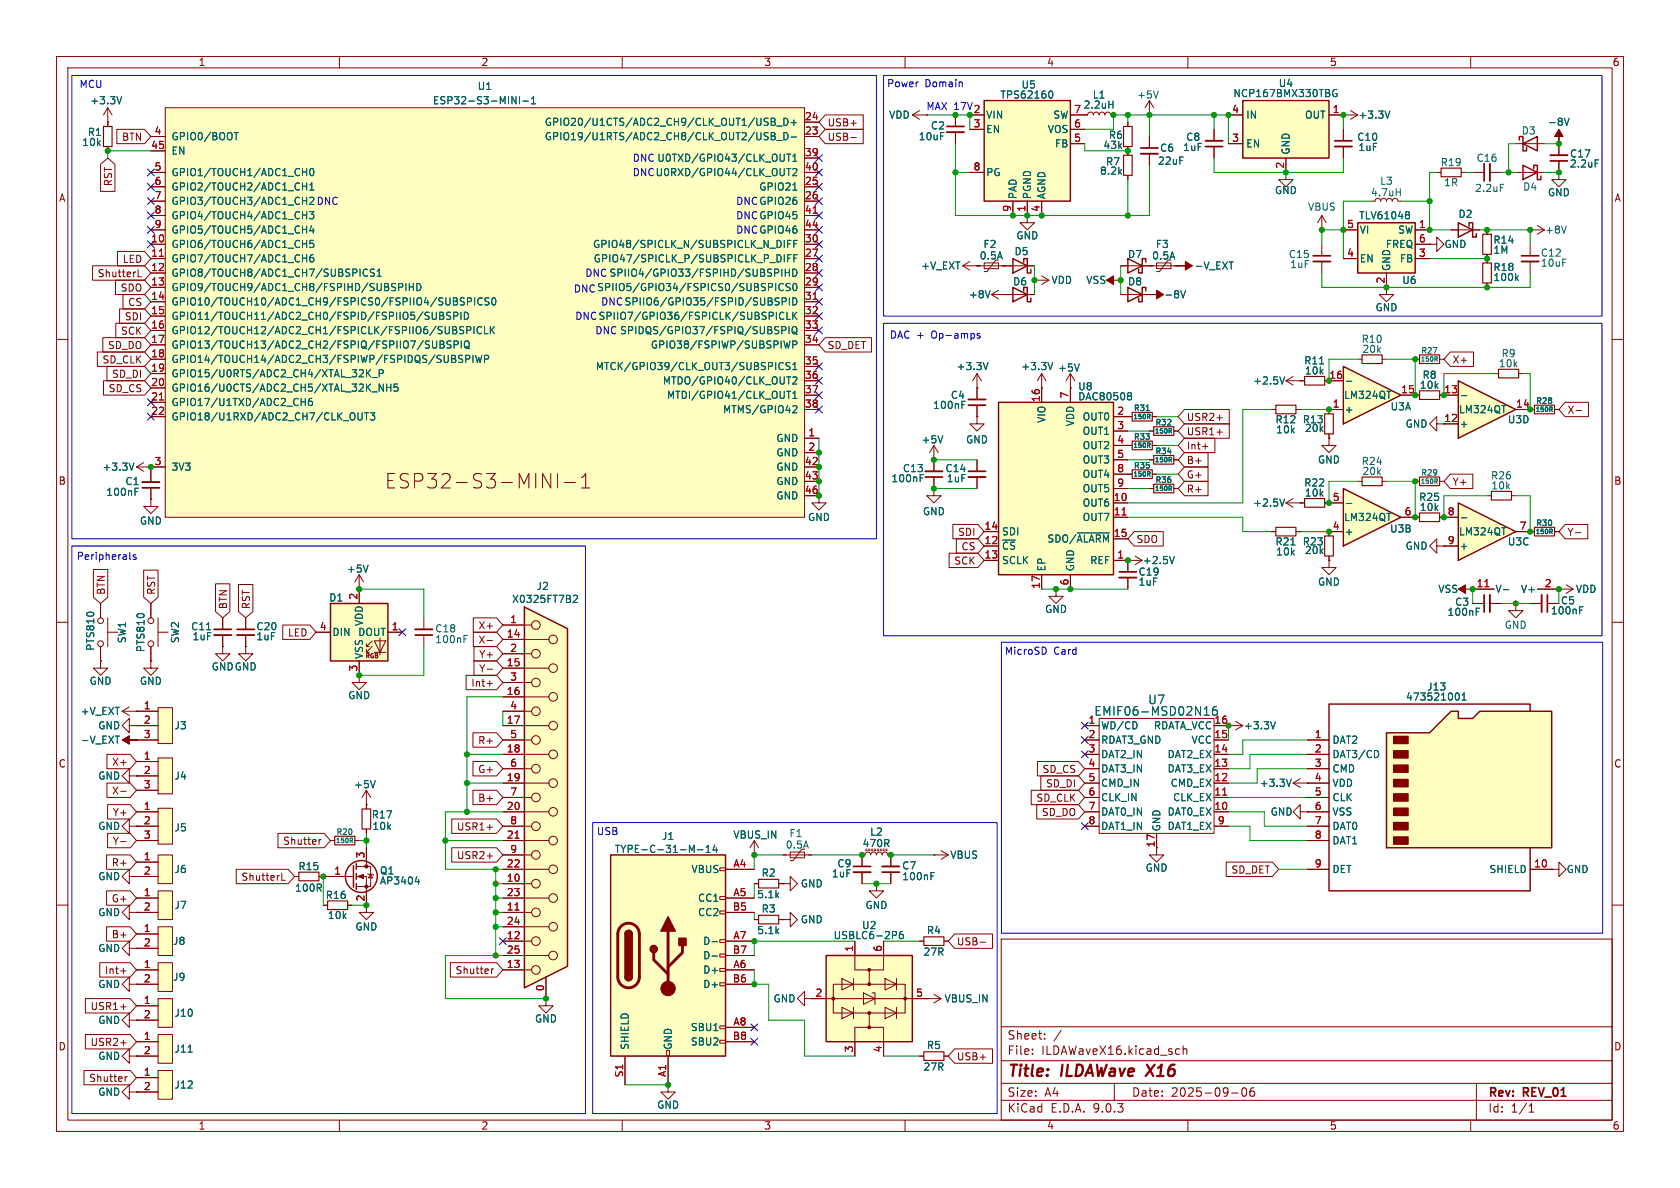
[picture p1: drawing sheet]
<svg xmlns="http://www.w3.org/2000/svg" width="297mm" height="210mm" viewBox="0 0 297 210" stroke-linecap="round" stroke-linejoin="round" font-family="sans-serif">
<defs><g id="words">
<text font-size="3.5" fill="#840000" x="68" y="86.6">ESP32-S3-MINI-1</text>
<g font-size="2.8" fill="#840000">
<text x="178" y="190.9">Title:</text>
<text x="187.7" y="190.9">ILDAWave</text>
<text x="203.6" y="190.9">X16</text>
</g>
<g font-size="2.1" fill="#006464">
<text x="202.9" y="124.7">U7</text>
<text x="193.4" y="126.7">EMIF06-MSD02N16</text>
</g>
<g font-size="2.1" fill="#840000">
<text x="178" y="184">Sheet:</text>
<text x="178" y="186.7">File:</text>
<text x="184.1" y="186.7">ILDAWaveX16.kicad_sch</text>
<text x="178" y="196.9">KiCad</text>
<text x="178" y="194.1">Size:</text>
<text x="184.7" y="194.1">A4</text>
<text x="185.7" y="196.9">E.D.A.</text>
<text x="193.3" y="196.9">9.0.3</text>
<text x="200" y="194.1">Date:</text>
<text x="207" y="194.1">2025-09-06</text>
<text x="263" y="194.3">Rev:</text>
<text x="263" y="196.9">Id:</text>
<text x="267.1" y="196.9">1/1</text>
<text x="269.4" y="194.3">REV_01</text>
</g>
<g font-size="1.8" fill="#840000">
<text x="35" y="11.9">1</text>
<text x="85" y="11.9">2</text>
<text x="135" y="11.9">3</text>
<text x="185" y="11.9">4</text>
<text x="235" y="11.9">5</text>
<text x="285" y="11.9">6</text>
<text x="146.2" y="22.5">USB+</text>
<text x="163.7" y="19.7">MAX 17V2</text>
<text x="21.5" y="25.1">BTN</text>
<text x="146.2" y="25.1">USB-</text>
<text x="10.3" y="35.9">A</text>
<text x="20" y="33" transform="rotate(-90 20 33)">RST</text>
<text x="285.3" y="35.9">A</text>
<text x="21.6" y="46.7">LED</text>
<text x="17.2" y="49.2">ShutterL</text>
<text x="21.2" y="51.8">SDO</text>
<text x="244.9" y="50.2" transform="rotate(-90 244.9 50.2)">2</text>
<text x="21.3" y="59.4">SCK</text>
<text x="22" y="56.8">SDI</text>
<text x="22.6" y="54.3">CS</text>
<text x="18" y="64.5">SD_CLK</text>
<text x="19" y="61.9">SD_DO</text>
<text x="146.2" y="61.9">SD_DET</text>
<text x="256.7" y="64.5">X+</text>
<text x="19.1" y="69.5">SD_CS</text>
<text x="19.7" y="67">SD_DI</text>
<text x="209.7" y="74.6">USR2+</text>
<text x="209.7" y="77.2">USR1+</text>
<text x="255.2" y="74.7">12</text>
<text x="277" y="73.3">X-</text>
<text x="209.7" y="79.7">Int+</text>
<text x="209.7" y="82.2">B+</text>
<text x="10.3" y="85.9">B</text>
<text x="209.7" y="87.3">R+</text>
<text x="209.7" y="84.8">G+</text>
<text x="256.7" y="86">Y+</text>
<text x="285.3" y="85.9">B</text>
<text x="169.3" y="94.9">SDI</text>
<text x="277" y="94.9">Y-</text>
<text x="168.6" y="100">SCK</text>
<text x="169.9" y="97.5">CS</text>
<text x="200.8" y="96.2">SDO</text>
<text x="18.7" y="105.3" transform="rotate(-90 18.7 105.3)">BTN</text>
<text x="27.6" y="105.3" transform="rotate(-90 27.6 105.3)">RST</text>
<text x="40.3" y="107.8" transform="rotate(-90 40.3 107.8)">BTN</text>
<text x="44.4" y="107.8" transform="rotate(-90 44.4 107.8)">RST</text>
<text x="50.8" y="112.7">LED</text>
<text x="84.5" y="114">X-</text>
<text x="84.5" y="111.4">X+</text>
<text x="84.6" y="116.5">Y+</text>
<text x="84.6" y="119.1">Y-</text>
<text x="83.2" y="121.6">Int+</text>
<text x="84.4" y="131.8">R+</text>
<text x="10.3" y="135.9">C</text>
<text x="19.7" y="135.6">X+</text>
<text x="84.4" y="136.8">G+</text>
<text x="184.2" y="136.8">SD_CS</text>
<text x="285.3" y="135.9">C</text>
<text x="19.7" y="140.7">X-</text>
<text x="84.4" y="141.9">B+</text>
<text x="183.1" y="141.9">SD_CLK</text>
<text x="184.8" y="139.4">SD_DI</text>
<text x="19.8" y="144.5">Y+</text>
<text x="19.8" y="149.5">Y-</text>
<text x="50" y="149.5">Shutter</text>
<text x="80.7" y="147">USR1+</text>
<text x="184.1" y="144.5">SD_DO</text>
<text x="204.2" y="149.9" transform="rotate(-90 204.2 149.9)">17</text>
<text x="19.7" y="153.4">R+</text>
<text x="42.6" y="155.9">ShutterL</text>
<text x="80.7" y="152.1">USR2+</text>
<text x="217.6" y="154.6">SD_DET</text>
<text x="19.7" y="159.7">G+</text>
<text x="19.7" y="166.1">B+</text>
<text x="169.1" y="167.3">USB-</text>
<text x="18.4" y="172.4">Int+</text>
<text x="80.4" y="172.4">Shutter</text>
<text x="15.9" y="178.8">USR1+</text>
<text x="10.3" y="185.9">D</text>
<text x="15.9" y="185.1">USR2+</text>
<text x="285.3" y="185.9">D</text>
<text x="15.7" y="191.5">Shutter</text>
<text x="169.1" y="187.6">USB+</text>
<text x="35" y="199.9">1</text>
<text x="85" y="199.9">2</text>
<text x="135" y="199.9">3</text>
<text x="185" y="199.9">4</text>
<text x="235" y="199.9">5</text>
<text x="285" y="199.9">6</text>
</g>
<g font-size="1.8" fill="#0000c2">
<text x="14" y="15.6">MCU</text>
<text x="156.7" y="15.5">Power</text>
<text x="163.5" y="15.5">Domain</text>
<text x="111.8" y="28.8">DNC U0TXD/GPIO43/CLK_OUT1</text>
<text x="111.8" y="31.3">DNCU0RXD/GPIO44/CLK_OUT2</text>
<text x="130" y="36.4">DNCGPIO26</text>
<text x="130" y="39">DNCGPIO45</text>
<text x="130" y="41.5">DNCGPIO46</text>
<text x="101.3" y="51.9">DNCSPIIO5/GPIO34/FSPICS0/SUBSPICS0</text>
<text x="103.4" y="49.1">DNC SPIIO4/GPIO33/FSPIHD/SUBSPIHD</text>
<text x="101.6" y="56.7">DNCSPIIO7/GPIO36/FSPICLK/SUBSPICLK</text>
<text x="105.2" y="59.3">DNC SPIDQS/GPIO37/FSPIQ/SUBSPIQ</text>
<text x="106.2" y="54.2">DNCSPIIO6/GPIO35/FSPID/SUBSPID</text>
<text x="157.2" y="59.9">DAC +</text>
<text x="164.8" y="59.9">Op-amps</text>
<text x="13.5" y="99.1">Peripherals</text>
<text x="177.5" y="115.8">MicroSD</text>
<text x="186.3" y="115.8">Card</text>
<text x="105.4" y="147.7">USB</text>
</g>
<g font-size="1.8" fill="#006464">
<text x="84.4" y="16.1">U1</text>
<text x="176.8" y="17.6">TPS62160</text>
<text x="180.5" y="15.8">U5</text>
<text x="193.1" y="17.6">L1</text>
<text x="200.9" y="17.6">+5V</text>
<text x="217.9" y="17.4">NCP167BMX330TBG</text>
<text x="226" y="15.6">U4</text>
<text x="15.9" y="18.6">+3.3V</text>
<text x="76.4" y="18.6">ESP32-S3-MINI-1</text>
<text x="96.2" y="22.5">GPIO20/U1CTS/ADC2_CH9/CLK_OUT1/USB_D+</text>
<text x="157.1" y="21.2">VDD</text>
<text x="164.5" y="23.1">C2</text>
<text x="174.2" y="21.2">VIN</text>
<text x="174.2" y="23.7">EN</text>
<text x="185.1" y="23.7">VOS</text>
<text x="186.1" y="21.2">SW</text>
<text x="191.5" y="19.4">2.2uH</text>
<text x="220.2" y="21.2">IN</text>
<text x="230.6" y="21.2">OUT</text>
<text x="240" y="21.2">+3.3V</text>
<text x="268.9" y="24">D3</text>
<text x="273.6" y="22.5">-8V</text>
<text x="14.4" y="26">10k</text>
<text x="15.4" y="24.2">R1</text>
<text x="30.2" y="25">GPIO0/BOOT</text>
<text x="30.2" y="27.5">EN</text>
<text x="96.2" y="25">GPIO19/U1RTS/ADC2_CH8/CLK_OUT2/USB_D-</text>
<text x="116.1" y="28.8">U0TXD/GPIO43/CLK_OUT1</text>
<text x="162.3" y="25">10uF</text>
<text x="186.4" y="26.3">FB</text>
<text x="195" y="26.5">43k</text>
<text x="195.4" y="29.4">R7</text>
<text x="195.9" y="24.7">R6</text>
<text x="204.6" y="29.3">22uF</text>
<text x="205" y="27">C6</text>
<text x="209.1" y="26.9">1uF</text>
<text x="209.6" y="25.1">C8</text>
<text x="220.2" y="26.3">EN</text>
<text x="228.2" y="27.4" transform="rotate(-90 228.2 27.4)">GND</text>
<text x="239.8" y="25.1">C10</text>
<text x="240" y="26.9">1uF</text>
<text x="254.6" y="29.6">R19</text>
<text x="260.9" y="28.8">C16</text>
<text x="277.4" y="29.8">2.2uF</text>
<text x="277.5" y="28">C17</text>
<text x="30.2" y="31.3">GPIO1/TOUCH1/ADC1_CH0</text>
<text x="30.2" y="33.9">GPIO2/TOUCH2/ADC1_CH1</text>
<text x="115.8" y="31.3">U0RXD/GPIO44/CLK_OUT2</text>
<text x="134.1" y="33.9">GPIO21</text>
<text x="174.2" y="31.3">PG</text>
<text x="179.9" y="35.3" transform="rotate(-90 179.9 35.3)">PAD</text>
<text x="182.5" y="35.3" transform="rotate(-90 182.5 35.3)">PGND</text>
<text x="185" y="35.3" transform="rotate(-90 185 35.3)">AGND</text>
<text x="194.4" y="31.1">8.2k</text>
<text x="225.3" y="34.5">GND</text>
<text x="242.3" y="34.9">4.7uH</text>
<text x="243.9" y="32.9">L3</text>
<text x="255.2" y="33.1">1R</text>
<text x="260.7" y="34.1">2.2uF</text>
<text x="269.2" y="33.9">D4</text>
<text x="273.6" y="34.9">GND</text>
<text x="30.2" y="36.4">GPIO3/TOUCH3/ADC1_CH2</text>
<text x="30.2" y="39">GPIO4/TOUCH4/ADC1_CH3</text>
<text x="30.2" y="41.5">GPIO5/TOUCH5/ADC1_CH4</text>
<text x="55.9" y="36.4">DNC</text>
<text x="134.1" y="36.4">GPIO26</text>
<text x="134.1" y="39">GPIO45</text>
<text x="134.1" y="41.5">GPIO46</text>
<text x="231.1" y="37.4">VBUS</text>
<text x="240.2" y="39">TLV61048</text>
<text x="240.3" y="41.5">VI</text>
<text x="247.1" y="41.5">SW</text>
<text x="257.7" y="38.7">D2</text>
<text x="273" y="41.5">+8V</text>
<text x="30.2" y="44">GPIO6/TOUCH6/ADC1_CH5</text>
<text x="30.2" y="46.6">GPIO7/TOUCH7/ADC1_CH6</text>
<text x="104.7" y="44">GPIO48/SPICLK_N/SUBSPICLK_N_DIFF</text>
<text x="104.9" y="46.6">GPIO47/SPICLK_P/SUBSPICLK_P_DIFF</text>
<text x="162.8" y="47.9">+V_EXT</text>
<text x="173.1" y="46.1">0.5A</text>
<text x="173.8" y="44">F2</text>
<text x="179.3" y="45.3">D5</text>
<text x="179.6" y="42.5">GND</text>
<text x="199.3" y="45.8">D7</text>
<text x="203.6" y="46.1">0.5A</text>
<text x="204.2" y="44">F3</text>
<text x="211.1" y="47.9">-V_EXT</text>
<text x="227.7" y="45.8">C15</text>
<text x="228" y="47.6">1uF</text>
<text x="240.3" y="46.6">EN</text>
<text x="244.9" y="44">FREQ</text>
<text x="247.4" y="46.6">FB</text>
<text x="255.3" y="44">GND</text>
<text x="263.9" y="45.1">1M</text>
<text x="263.9" y="43.3">R14</text>
<text x="272.3" y="45.6">C12</text>
<text x="272.3" y="47.3">10uF</text>
<text x="30.2" y="49.1">GPIO8/TOUCH8/ADC1_CH7/SUBSPICS1</text>
<text x="30.2" y="51.7">GPIO9/TOUCH9/ADC1_CH8/FSPIHD/SUBSPIHD</text>
<text x="105.5" y="51.7">SPIIO5/GPIO34/FSPICS0/SUBSPICS0</text>
<text x="107.6" y="49.1">SPIIO4/GPIO33/FSPIHD/SUBSPIHD</text>
<text x="171.2" y="52.9">+8V</text>
<text x="179" y="50.6">D6</text>
<text x="185.8" y="50.4">VDD</text>
<text x="191.9" y="50.4">VSS</text>
<text x="199.3" y="50.6">D8</text>
<text x="205.7" y="52.9">-8V</text>
<text x="246" y="48" transform="rotate(-90 246 48)">GND</text>
<text x="247.8" y="50.4">U6</text>
<text x="263.9" y="48.1">R18</text>
<text x="263.9" y="49.9">100k</text>
<text x="30.2" y="54.2">GPIO10/TOUCH10/ADC1_CH9/FSPICS0/FSPIIO4/SUBSPICS0</text>
<text x="30.2" y="56.7">GPIO11/TOUCH11/ADC2_CH0/FSPID/FSPIIO5/SUBSPID</text>
<text x="30.2" y="59.3">GPIO12/TOUCH12/ADC2_CH1/FSPICLK/FSPIIO6/SUBSPICLK</text>
<text x="105.7" y="56.7">SPIIO7/GPIO36/FSPICLK/SUBSPICLK</text>
<text x="109.5" y="59.3">SPIDQS/GPIO37/FSPIQ/SUBSPIQ</text>
<text x="110.3" y="54.2">SPIIO6/GPIO35/FSPID/SUBSPID</text>
<text x="243.1" y="55.2">GND</text>
<text x="30.2" y="61.8">GPIO13/TOUCH13/ADC2_CH2/FSPIQ/FSPIIO7/SUBSPIQ</text>
<text x="30.2" y="64.4">GPIO14/TOUCH14/ADC2_CH3/FSPIWP/FSPIDQS/SUBSPIWP</text>
<text x="105.2" y="65.6">MTCK/GPIO39/CLK_OUT3/SUBSPICS1</text>
<text x="115" y="61.8">GPIO38/FSPIWP/SUBSPIWP</text>
<text x="169" y="65.6">+3.3V</text>
<text x="180.4" y="65.6">+3.3V</text>
<text x="187" y="65.9">+5V</text>
<text x="230.5" y="64.6">R11</text>
<text x="240.6" y="60.8">R10</text>
<text x="240.7" y="62.6">20k</text>
<text x="264.9" y="65.1">10k</text>
<text x="265.4" y="63.3">R9</text>
<text x="30.2" y="66.9">GPIO15/U0RTS/ADC2_CH4/XTAL_32K_P</text>
<text x="30.2" y="69.4">GPIO16/U0CTS/ADC2_CH5/XTAL_32K_NH5</text>
<text x="30.2" y="72">GPIO17/U1TXD/ADC2_CH6</text>
<text x="117.1" y="68.2">MTDO/GPIO40/CLK_OUT2</text>
<text x="117.8" y="70.7">MTDI/GPIO41/CLK_OUT1</text>
<text x="168" y="70.7">C4</text>
<text x="190.5" y="71">DAC80508</text>
<text x="190.5" y="69.2">U8</text>
<text x="221.4" y="68.2">+2.5V</text>
<text x="230.6" y="66.4">10k</text>
<text x="237.5" y="70.7">LM324QT</text>
<text x="250.9" y="68.9">10k</text>
<text x="251.4" y="67.2">R8</text>
<text x="30.2" y="74.5">GPIO18/U1RXD/ADC2_CH7/CLK_OUT3</text>
<text x="127.7" y="73.3">MTMS/GPIO42</text>
<text x="164.9" y="72.5">100nF</text>
<text x="185" y="74.9" transform="rotate(-90 185 74.9)">VIO</text>
<text x="190.1" y="75.5" transform="rotate(-90 190.1 75.5)">VDD</text>
<text x="191.3" y="74.5">OUT0</text>
<text x="191.3" y="77.1">OUT1</text>
<text x="225.4" y="75">R12</text>
<text x="225.5" y="76.8">10k</text>
<text x="230.2" y="75">R13</text>
<text x="230.6" y="76.6">20k</text>
<text x="237.6" y="73.3">+</text>
<text x="245.7" y="72.7">U3A</text>
<text x="248.4" y="75.8">GND</text>
<text x="257.8" y="73.3">LM324QT</text>
<text x="257.9" y="75.8">+</text>
<text x="266.5" y="75">U3D</text>
<text x="18" y="83.4">+3.3V</text>
<text x="30.2" y="83.4">3V3</text>
<text x="137.2" y="78.3">GND</text>
<text x="137.2" y="80.9">GND</text>
<text x="137.2" y="83.4">GND</text>
<text x="159.5" y="83.7">C13</text>
<text x="162.8" y="78.6">+5V</text>
<text x="167" y="83.7">C14</text>
<text x="170.7" y="78.6">GND</text>
<text x="191.3" y="79.6">OUT2</text>
<text x="191.3" y="82.1">OUT3</text>
<text x="232.9" y="82.1">GND</text>
<text x="240.6" y="82.4">R24</text>
<text x="18.7" y="87.9">100nF</text>
<text x="22.1" y="86">C1</text>
<text x="137.2" y="86">GND</text>
<text x="137.2" y="88.5">GND</text>
<text x="157.5" y="85.4">100nF</text>
<text x="167.3" y="85.4">1uF</text>
<text x="191.3" y="84.7">OUT4</text>
<text x="191.3" y="87.2">OUT5</text>
<text x="191.3" y="89.8">OUT6</text>
<text x="221.4" y="89.8">+2.5V</text>
<text x="230.5" y="86.2">R22</text>
<text x="230.6" y="88">10k</text>
<text x="240.7" y="84.2">20k</text>
<text x="250.8" y="88.7">R25</text>
<text x="263.5" y="84.9">R26</text>
<text x="263.5" y="86.7">10k</text>
<text x="24.6" y="92.9">GND</text>
<text x="142.7" y="92.3">GND</text>
<text x="163.1" y="91.3">GND</text>
<text x="177" y="94.8">SDI</text>
<text x="191.3" y="92.3">OUT7</text>
<text x="237.5" y="92.3">LM324QT</text>
<text x="237.6" y="94.8">+</text>
<text x="245.6" y="94.3">U3B</text>
<text x="250.9" y="90.5">10k</text>
<text x="257.8" y="94.8">LM324QT</text>
<text x="61.2" y="101.4">+5V</text>
<text x="177" y="97.4">~{CS}</text>
<text x="177" y="99.9">SCLK</text>
<text x="185" y="101.1" transform="rotate(-90 185 101.1)">EP</text>
<text x="185.1" y="96.1">SDO/~{ALARM}</text>
<text x="190.1" y="101.1" transform="rotate(-90 190.1 101.1)">GND</text>
<text x="192.6" y="99.9">REF</text>
<text x="201.2" y="102">C19</text>
<text x="201.9" y="99.9">+2.5V</text>
<text x="225.4" y="96.6">R21</text>
<text x="225.5" y="98.4">10k</text>
<text x="230.2" y="96.6">R23</text>
<text x="230.6" y="98.1">20k</text>
<text x="248.4" y="97.4">GND</text>
<text x="257.9" y="97.4">+</text>
<text x="266.5" y="96.6">U3C</text>
<text x="58.1" y="106.5">D1</text>
<text x="90.4" y="106.8">X0325FT7B2</text>
<text x="94.8" y="104.5">J2</text>
<text x="201.2" y="103.7">1uF</text>
<text x="232.9" y="103.7">GND</text>
<text x="254.2" y="105">VSS</text>
<text x="257.1" y="107.3">C3</text>
<text x="264.3" y="105">V-</text>
<text x="268.8" y="105">V+</text>
<text x="275.9" y="107">C5</text>
<text x="278.5" y="105">VDD</text>
<text x="22.5" y="113.8" transform="rotate(-90 22.5 113.8)">SW1</text>
<text x="31.9" y="113.8" transform="rotate(-90 31.9 113.8)">SW2</text>
<text x="33.7" y="111.6">C11</text>
<text x="33.9" y="113.4">1uF</text>
<text x="45.2" y="113.4">1uF</text>
<text x="45.2" y="111.6">C20</text>
<text x="58.7" y="112.6">DIN</text>
<text x="63.2" y="112.6">DOUT</text>
<text x="64.4" y="110.8" transform="rotate(-90 64.4 110.8)">VDD</text>
<text x="76.8" y="113.9">100nF</text>
<text x="76.8" y="112">C18</text>
<text x="184.7" y="108.6">GND</text>
<text x="255.8" y="109.1">100nF</text>
<text x="265.9" y="111.4">GND</text>
<text x="274.1" y="108.8">100nF</text>
<text x="16.9" y="115.1" transform="rotate(-90 16.9 115.1)">PTS810</text>
<text x="25.8" y="115.4" transform="rotate(-90 25.8 115.4)">PTS810</text>
<text x="37.3" y="118.7">GNDGND</text>
<text x="64.4" y="116.6" transform="rotate(-90 64.4 116.6)">VSS</text>
<text x="15.7" y="121.3">GND</text>
<text x="24.6" y="121.3">GND</text>
<text x="61.5" y="123.8">GND</text>
<text x="248.5" y="124.1">473521001</text>
<text x="252.2" y="122.3">J13</text>
<text x="14.2" y="131.7">-V_EXT</text>
<text x="14.2" y="126.6">+V_EXT</text>
<text x="17.3" y="129.1">GND</text>
<text x="30.7" y="129.1">J3</text>
<text x="194.6" y="129.1">WD/CD</text>
<text x="194.6" y="131.7">RDAT3_GND</text>
<text x="203.9" y="129.1">RDATA_VCC</text>
<text x="210.5" y="131.7">VCC</text>
<text x="219.8" y="129.1">+3.3V</text>
<text x="235.5" y="131.7">DAT2</text>
<text x="194.6" y="134.2">DAT2_IN</text>
<text x="194.6" y="136.8">DAT3_IN</text>
<text x="206.3" y="134.2">DAT2_EX</text>
<text x="206.3" y="136.8">DAT3_EX</text>
<text x="235.5" y="134.2">DAT3/CD</text>
<text x="235.5" y="136.8">CMD</text>
<text x="17.3" y="138">GND</text>
<text x="30.7" y="138">J4</text>
<text x="62.5" y="139.5">+5V</text>
<text x="194.6" y="139.3">CMD_IN</text>
<text x="194.6" y="141.8">CLK_IN</text>
<text x="206.9" y="139.3">CMD_EX</text>
<text x="207.3" y="141.8">CLK_EX</text>
<text x="222.6" y="139.3">+3.3V</text>
<text x="235.5" y="139.3">VDD</text>
<text x="235.5" y="141.8">CLK</text>
<text x="17.3" y="146.9">GND</text>
<text x="30.7" y="147.2">J5</text>
<text x="65.6" y="144.9">R17</text>
<text x="65.7" y="146.9">10k</text>
<text x="116.9" y="148.7">J1</text>
<text x="129.5" y="148.4">VBUS_IN</text>
<text x="139.5" y="148.2">F1</text>
<text x="152.4" y="150">470R</text>
<text x="153.7" y="147.9">L2</text>
<text x="194.6" y="144.4">DAT0_IN</text>
<text x="194.6" y="146.9">DAT1_IN</text>
<text x="205.3" y="147.1" transform="rotate(-90 205.3 147.1)">GND</text>
<text x="206.3" y="144.4">DAT0_EX</text>
<text x="206.3" y="146.9">DAT1_EX</text>
<text x="224.5" y="144.4">GND</text>
<text x="235.5" y="144.4">VSS</text>
<text x="235.5" y="146.9">DAT0</text>
<text x="235.5" y="149.5">DAT1</text>
<text x="17.3" y="155.8">GND</text>
<text x="30.7" y="154.5">J6</text>
<text x="52.7" y="154">R15</text>
<text x="67.1" y="154.8">Q1</text>
<text x="108.6" y="151">TYPE-C-31-M-14</text>
<text x="122.2" y="154.5">VBUS</text>
<text x="134.5" y="155.2">R2</text>
<text x="138.8" y="150.2">0.5A</text>
<text x="147" y="155.3">1uF</text>
<text x="147.9" y="153.5">C9</text>
<text x="159.4" y="153.9">C7</text>
<text x="159.4" y="155.8">100nF</text>
<text x="167.9" y="152">VBUS</text>
<text x="202.4" y="154.3">GND</text>
<text x="235.5" y="154.5">DET</text>
<text x="263.2" y="154.5">SHIELD</text>
<text x="276.9" y="154.5">GND</text>
<text x="30.7" y="160.9">J7</text>
<text x="52.1" y="157.8">100R</text>
<text x="57.5" y="159.1">R16</text>
<text x="67.1" y="156.6">AP3404</text>
<text x="123.3" y="159.6">CC1</text>
<text x="133.8" y="159">5.1k</text>
<text x="134.5" y="161.5">R3</text>
<text x="141.5" y="157.1">GND</text>
<text x="152.9" y="160.9">GND</text>
<text x="17.3" y="162.2">GND</text>
<text x="30.5" y="167.2">J8</text>
<text x="57.9" y="162.7">10k</text>
<text x="62.7" y="164.7">GND</text>
<text x="123.3" y="162.2">CC2</text>
<text x="124.2" y="167.2">D-</text>
<text x="133.8" y="165.3">5.1k</text>
<text x="141.5" y="163.4">GND</text>
<text x="147.3" y="166.2">USBLC6-2P6</text>
<text x="152.3" y="164.4">U2</text>
<text x="163.8" y="165.3">R4</text>
<text x="17.3" y="168.5">GND</text>
<text x="30.5" y="173.6">J9</text>
<text x="124.2" y="169.8">D-</text>
<text x="124.2" y="172.3">D+</text>
<text x="163.2" y="169.1">27R</text>
<text x="17.3" y="174.9">GND</text>
<text x="30.7" y="179.9">J10</text>
<text x="124.2" y="174.9">D+</text>
<text x="136.6" y="177.4">GND</text>
<text x="166.9" y="177.4">VBUS_IN</text>
<text x="17.3" y="181.2">GND</text>
<text x="94.5" y="180.9">GND</text>
<text x="111.4" y="185.7" transform="rotate(-90 111.4 185.7)">SHIELD</text>
<text x="119" y="185.7" transform="rotate(-90 119 185.7)">GND</text>
<text x="122" y="182.5">SBU1</text>
<text x="122" y="185">SBU2</text>
<text x="163.8" y="185.6">R5</text>
<text x="17.3" y="187.6">GND</text>
<text x="30.7" y="186.3">J11</text>
<text x="163.2" y="189.5">27R</text>
<text x="17.3" y="193.9">GND</text>
<text x="30.7" y="192.6">J12</text>
<text x="116.1" y="196.2">GND</text>
</g>
<g font-size="1.8" fill="#a90000">
<text x="27.2" y="23.9">4</text>
<text x="142.2" y="21.3">24</text>
<text x="142.2" y="23.9">23</text>
<text x="172" y="22.6">3</text>
<text x="172" y="20.1">2</text>
<text x="189.8" y="20.1">7</text>
<text x="189.8" y="22.6">6</text>
<text x="217.7" y="20.1">4</text>
<text x="235.5" y="20.1">1</text>
<text x="26.6" y="26.4">45</text>
<text x="142.2" y="27.7">39</text>
<text x="189.8" y="25.1">5</text>
<text x="217.7" y="25.1">3</text>
<text x="227.1" y="29.9" transform="rotate(-90 227.1 29.9)">2</text>
<text x="27.2" y="30.2">5</text>
<text x="27.2" y="32.8">6</text>
<text x="27.2" y="35.3">7</text>
<text x="142.2" y="30.2">40</text>
<text x="142.2" y="32.8">25</text>
<text x="142.2" y="35.3">26</text>
<text x="172" y="30.2">8</text>
<text x="27.2" y="37.8">8</text>
<text x="27.2" y="40.4">9</text>
<text x="142.2" y="37.8">41</text>
<text x="142.2" y="40.4">44</text>
<text x="178.8" y="37.5" transform="rotate(-90 178.8 37.5)">9</text>
<text x="181.4" y="37.5" transform="rotate(-90 181.4 37.5)">1</text>
<text x="183.9" y="37.5" transform="rotate(-90 183.9 37.5)">4</text>
<text x="238.1" y="40.4">5</text>
<text x="250.8" y="40.4">1</text>
<text x="26.6" y="42.9">10</text>
<text x="26.6" y="45.5">11</text>
<text x="142.2" y="42.9">30</text>
<text x="142.2" y="45.5">27</text>
<text x="238.1" y="45.5">4</text>
<text x="250.8" y="42.9">6</text>
<text x="250.8" y="45.5">3</text>
<text x="26.6" y="48">12</text>
<text x="26.6" y="50.5">13</text>
<text x="26.6" y="53.1">14</text>
<text x="142.2" y="48">28</text>
<text x="142.2" y="50.5">29</text>
<text x="142.2" y="53.1">31</text>
<text x="26.6" y="55.6">15</text>
<text x="26.6" y="58.2">16</text>
<text x="142.2" y="55.6">32</text>
<text x="142.2" y="58.2">33</text>
<text x="26.6" y="60.7">17</text>
<text x="26.6" y="63.2">18</text>
<text x="26.6" y="65.8">19</text>
<text x="142.2" y="60.7">34</text>
<text x="142.2" y="64.5">35</text>
<text x="26.6" y="68.3">20</text>
<text x="26.6" y="70.9">21</text>
<text x="142.2" y="67.1">36</text>
<text x="142.2" y="69.6">37</text>
<text x="183.9" y="71.2" transform="rotate(-90 183.9 71.2)">16</text>
<text x="189" y="70.6" transform="rotate(-90 189 70.6)">7</text>
<text x="234.9" y="67.1">16</text>
<text x="247.6" y="69.6">15</text>
<text x="255.2" y="69.6">13</text>
<text x="26.6" y="73.4">22</text>
<text x="142.2" y="72.1">38</text>
<text x="142.8" y="77.2">1</text>
<text x="197.4" y="73.4">2</text>
<text x="197.4" y="75.9">3</text>
<text x="235.5" y="72.1">1</text>
<text x="267.9" y="72.1">14</text>
<text x="27.2" y="82.3">3</text>
<text x="142.2" y="82.3">42</text>
<text x="142.8" y="79.8">2</text>
<text x="197.4" y="78.5">4</text>
<text x="197.4" y="81">5</text>
<text x="197.4" y="83.6">8</text>
<text x="142.2" y="84.8">43</text>
<text x="142.2" y="87.4">46</text>
<text x="196.8" y="88.6">10</text>
<text x="197.4" y="86.1">9</text>
<text x="235.5" y="88.6">5</text>
<text x="173.9" y="93.7">14</text>
<text x="196.8" y="95">15</text>
<text x="196.8" y="91.2">11</text>
<text x="235.5" y="93.7">4</text>
<text x="248.2" y="91.2">6</text>
<text x="255.8" y="91.2">8</text>
<text x="268.5" y="93.7">7</text>
<text x="173.9" y="96.3">12</text>
<text x="173.9" y="98.8">13</text>
<text x="197.4" y="98.8">1</text>
<text x="255.8" y="96.3">9</text>
<text x="63.2" y="106.1" transform="rotate(-90 63.2 106.1)">2</text>
<text x="183.9" y="104.2" transform="rotate(-90 183.9 104.2)">17</text>
<text x="189" y="103.6" transform="rotate(-90 189 103.6)">6</text>
<text x="260.9" y="103.9">11</text>
<text x="273" y="103.9">2</text>
<text x="56.4" y="111.5">4</text>
<text x="69.1" y="111.5">1</text>
<text x="89.5" y="112.8">14</text>
<text x="90.1" y="110.2">1</text>
<text x="63.2" y="118.8" transform="rotate(-90 63.2 118.8)">3</text>
<text x="89.5" y="117.9">15</text>
<text x="90.1" y="115.3">2</text>
<text x="25.3" y="125.5">1</text>
<text x="89.5" y="122.9">16</text>
<text x="90.1" y="120.4">3</text>
<text x="90.1" y="125.5">4</text>
<text x="25.3" y="128">2</text>
<text x="25.3" y="130.6">3</text>
<text x="89.5" y="128">17</text>
<text x="90.1" y="130.6">5</text>
<text x="192.3" y="128">1</text>
<text x="192.3" y="130.6">2</text>
<text x="214.6" y="128">16</text>
<text x="214.6" y="130.6">15</text>
<text x="232.3" y="130.6">1</text>
<text x="25.3" y="134.4">1</text>
<text x="25.3" y="136.9">2</text>
<text x="89.5" y="133.1">18</text>
<text x="90.1" y="135.6">6</text>
<text x="192.3" y="133.1">3</text>
<text x="192.3" y="135.6">4</text>
<text x="214.6" y="133.1">14</text>
<text x="214.6" y="135.6">13</text>
<text x="232.3" y="133.1">2</text>
<text x="232.3" y="135.6">3</text>
<text x="25.3" y="143.3">1</text>
<text x="25.3" y="139.4">3</text>
<text x="89.5" y="138.2">19</text>
<text x="89.5" y="143.3">20</text>
<text x="90.1" y="140.7">7</text>
<text x="192.3" y="138.2">5</text>
<text x="192.3" y="140.7">6</text>
<text x="192.3" y="143.3">7</text>
<text x="214.6" y="138.2">12</text>
<text x="214.6" y="140.7">11</text>
<text x="214.6" y="143.3">10</text>
<text x="232.3" y="138.2">4</text>
<text x="232.3" y="140.7">5</text>
<text x="232.3" y="143.3">6</text>
<text x="25.3" y="145.8">2</text>
<text x="25.3" y="148.3">3</text>
<text x="89.5" y="148.3">21</text>
<text x="90.1" y="145.8">8</text>
<text x="192.3" y="145.8">8</text>
<text x="215.2" y="145.8">9</text>
<text x="232.3" y="145.8">7</text>
<text x="232.3" y="148.3">8</text>
<text x="25.3" y="152.1">1</text>
<text x="25.3" y="154.7">2</text>
<text x="59" y="154.7">1</text>
<text x="64.5" y="151.8" transform="rotate(-90 64.5 151.8)">3</text>
<text x="89.5" y="153.4">22</text>
<text x="89.5" y="156">10</text>
<text x="90.1" y="150.9">9</text>
<text x="129.6" y="153.4">A4</text>
<text x="232.3" y="153.4">9</text>
<text x="271.1" y="153.4">10</text>
<text x="25.3" y="158.5">1</text>
<text x="25.3" y="161">2</text>
<text x="64.5" y="159.5" transform="rotate(-90 64.5 159.5)">2</text>
<text x="89.5" y="158.5">23</text>
<text x="89.5" y="161">11</text>
<text x="129.5" y="161">B5</text>
<text x="129.6" y="158.5">A5</text>
<text x="25.3" y="164.8">1</text>
<text x="25.3" y="167.4">2</text>
<text x="89.5" y="163.6">24</text>
<text x="89.5" y="166.1">12</text>
<text x="129.6" y="166.1">A7</text>
<text x="25.3" y="171.2">1</text>
<text x="25.3" y="173.7">2</text>
<text x="89.5" y="168.7">25</text>
<text x="89.5" y="171.2">13</text>
<text x="129.5" y="168.7">B7</text>
<text x="129.5" y="173.7">B6</text>
<text x="129.6" y="171.2">A6</text>
<text x="150.9" y="168.3" transform="rotate(-90 150.9 168.3)">1</text>
<text x="156" y="168.3" transform="rotate(-90 156 168.3)">6</text>
<text x="25.3" y="177.5">1</text>
<text x="96.3" y="175.3" transform="rotate(-90 96.3 175.3)">0</text>
<text x="144.1" y="176.3">2</text>
<text x="161.9" y="176.3">5</text>
<text x="25.3" y="180.1">2</text>
<text x="25.3" y="183.9">1</text>
<text x="129.5" y="183.9">B8</text>
<text x="129.6" y="181.4">A8</text>
<text x="25.3" y="190.2">1</text>
<text x="25.3" y="186.4">2</text>
<text x="110.2" y="190.5" transform="rotate(-90 110.2 190.5)">S1</text>
<text x="117.9" y="190.5" transform="rotate(-90 117.9 190.5)">A1</text>
<text x="150.9" y="186.1" transform="rotate(-90 150.9 186.1)">3</text>
<text x="156" y="186.1" transform="rotate(-90 156 186.1)">4</text>
<text x="25.3" y="192.8">2</text>
</g>
<g font-size="1.4" fill="#006464">
<text x="251.1" y="62.7">R27</text>
<text x="271.5" y="71.6">R28</text>
<text x="200.3" y="72.9">R31</text>
<text x="200.3" y="77.9">R33</text>
<text x="204.2" y="75.4">R32</text>
<text x="200.3" y="83">R35</text>
<text x="204.2" y="80.5">R34</text>
<text x="204.2" y="85.6">R36</text>
<text x="251.1" y="84.3">R29</text>
<text x="271.5" y="93.2">R30</text>
<text x="59.4" y="147.8">R20</text>
</g>
<g font-size="1.1" fill="#006464">
<text x="251" y="64.1">150R</text>
<text x="200.2" y="74.3">150R</text>
<text x="204" y="76.8">150R</text>
<text x="271.4" y="73">150R</text>
<text x="200.2" y="79.4">150R</text>
<text x="204" y="81.9">150R</text>
<text x="200.2" y="84.4">150R</text>
<text x="204" y="87">150R</text>
<text x="251" y="85.7">150R</text>
<text x="271.4" y="94.6">150R</text>
<text x="59.3" y="149.2">150R</text>
</g>
<text font-size="1.1" fill="#840000" x="64.5" y="116.6">RGB</text>
</g></defs>
<g fill="none" stroke="#840000" stroke-width=".18">
<path d="M10 10h277v190h-277zM12 12h273v186h-273zM60 10v2M110 10v2M160 10v2M210 10v2M260 10v2M233.7 38.1l-.8 1.3M233.7 38.1l.7 1.3M233.7 38.1v2.5M254 30.5h.8M258.3 30.5h.8"/>
<path d="M260.3 30.5h2.1M263.4 30.5h2M233.7 40.6h.1M233.7 43.2v2M233.7 46.2v2.1M256.5 40.6h5.1M262.9 40.6v.8M262.9 45v1.5M262.9 50v.8M10 60h2M199.4 73.7h.8M203.2 76.2h.8"/>
<path d="M203.7 73.7h.8M207.5 76.2h.8M285 60h2M172.7 81.3v2M172.7 84.3v2.1M203.2 81.3h.8M207.5 81.3h.8M240 85.1h.8M244.3 85.1h.8M250.2 85.1h.8M254.5 85.1h.8M262.9 87.6h.8"/>
<path d="M267.2 87.6h.8M10 110h2M285 110h2M228.6 138.4l1.3 .8M228.6 138.4h2.5M229.9 137.7l-1.3 .7M231.1 138.4h.1M229.9 143.5v-1.3l-1.3 1.3 1.3 1.3v-1.3h1.2M231.1 143.5h.1M274.3 153.7h1.3v-1.3l1.3 1.3-1.3 1.2v-1.2M274.3 153.7h.1M10 160h2"/>
<path d="M22.9 174v-1.3l-1.3 1.3 1.3 1.3v-1.3h1.2M24.1 174h.1M177 166h108v32h-108zM285 160h2M60 198v2M110 198v2M160 198v2M177 194.5h108M177 191.5h108M177 187.5h108M177 181.5h108M182.5 186.3v.1"/>
<path d="M182.5 185.5v.1M184.7 183.6v.1M184.7 182.8v.1M187.6 182.1l-1.3 2M197 191.5v3M208.1 185.4l.4 .1M208.5 186.3l-.4 .1M209.2 185.5l.2-.1 .3 .1 .1 .9M209.2 184.9v1.5M210 198v2M217.7 193.2h1.2M219.7 192.4l.2-.1a.81 .81 0 0 1 .6 .6 .81 .81 0 0 1-.3 .8l-.2 .1a.81 .81 0 0 1-.3-1.4z"/>
<path d="M221.7 192.3a.59 .59 0 0 0-.7 .6v.6l.1 .2 .4 .1 .2-.1 .1-.5-.1-.3h-.5l-.2 .3M260 198v2M261 191.5v6.5M270.3 196.6h.9M270.3 195.5l.4-.4v1.5"/>
</g>
<path d="M204.1 188.2l-1.6 2" fill="none" stroke="#840000" stroke-width=".4"/>
<path d="M262.4 29v3M232.2 45.2h3M171.2 83.3h3" fill="none" stroke="#840000" stroke-width=".3"/>
<path d="M263.4 29v3M232.2 46.2h3M171.2 84.3h3" fill="none" stroke="#840000" stroke-width=".33"/>
<path d="M254.8 29.7h3.5v1.5h-3.5zM262.1 41.4h1.6v3.6h-1.6zM262.1 46.5h1.6v3.5h-1.6zM200.2 72.9h3.5v1.5h-3.5zM204 75.4h3.5v1.6h-3.5zM204 80.5h3.5v1.5h-3.5zM240.8 84.3h3.5v1.6h-3.5zM251 84.3h3.5v1.6h-3.5zM263.7 86.9h3.5v1.5h-3.5z" fill="none" stroke="#840000" stroke-width=".2"/>
<g fill="none" stroke="#006464" stroke-width=".18">
<path d="M265.2 32.6h.6M268.1 49.1l.3 .5M268.4 48.8l-.5 .4M202.6 72.6h.6M203.1 73.6l.2 .4M203.2 73.3h.1M203.3 73.3l-.1 .3M206.9 76.2l.2 .4M207.1 75.9v.2M206.9 81.3l.2 .3M207.1 81v.2M253.9 85.1l.2 .4"/>
<path d="M254.1 84.8l-.1 .2M228.3 137.7l-.4 1.3"/>
</g>
<path d="M257.8 39.4l2.5 1.2-2.5 1.3zM259.7 40v-.6h.6v2.5h.7v-.6" fill="none" stroke="#840000" stroke-width=".25"/>
<path d="M257.8 67.3l10.2 5.1-10.2 5.1z" fill="#ffffc2"/>
<path d="M257.8 67.3l10.2 5.1-10.2 5.1z" fill="none" stroke="#840000" stroke-width=".25"/>
<path d="M250.2 63.5h.8M254.5 63.5h.8M255.3 74.9h2.5M255.3 69.9h2.5M268 72.4h2.5" fill="none" stroke="#840000" stroke-width=".18"/>
<path d="M253.9 63.5l.2 .4M254.1 63.1l-.1 .3M258.3 69.9h1" fill="none" stroke="#006464" stroke-width=".18"/>
<path d="M251 62.7h3.5v1.6h-3.5z" fill="none" stroke="#840000" stroke-width=".2"/>
<path d="M245.1 129.5h7.6l3.8-3.8h1.3v1.3h2.5l1.3-1.3h12.7v24.2h-29.2z" fill="#ffffc2"/>
<path d="M245.1 129.5h7.6l3.8-3.8h1.3v1.3h2.5l1.3-1.3h12.7v24.2h-29.2zM270.5 125.7v-1.2h-35.6v33h35.6v-7.6" fill="none" stroke="#840000" stroke-width=".25"/>
<g fill="#840000" stroke="#840000" stroke-width=".25">
<path d="M246.4 130.2h2.5v1.2h-2.5z"/>
<path d="M246.4 132.7h2.5v1.3h-2.5z"/>
<path d="M246.4 135.3h2.5v1.2h-2.5z"/>
<path d="M246.4 137.8h2.5v1.3h-2.5z"/>
<path d="M246.4 140.3h2.5v1.3h-2.5z"/>
<path d="M246.4 142.9h2.5v1.2h-2.5z"/>
<path d="M246.4 145.4h2.5v1.3h-2.5z"/>
<path d="M246.4 148h2.5v1.2h-2.5z"/>
</g>
<g fill="none" stroke="#840000" stroke-width=".18">
<path d="M252.7 43.2h1.3v-1.3l1.3 1.3-1.3 1.3v-1.3M252.7 43.2h.1M250.2 69.9h.8M254 74.9v-1.2l-1.3 1.2 1.3 1.3v-1.3h1.3M254.5 69.9h.8M264.2 66h.7M268.5 66h.7M231.1 130.8h3.8M231.1 133.4h3.8M231.1 135.9h3.8M231.1 138.4h3.8M231.1 141h3.8"/>
<path d="M231.1 143.5h3.8M231.1 146.1h3.8M231.1 148.6h3.8M231.1 153.7h3.8M270.5 153.7h3.8"/>
</g>
<path d="M243.5 132.7l.2 .5-.2 .7M257.6 122.5a.68 .68 0 0 1 .4 .6 .68 .68 0 0 1-.4 .7M258.5 123.8h.7M258.5 122.9l.3-.4v1.3" fill="none" stroke="#006464" stroke-width=".18"/>
<path d="M251 69.1h3.5v1.5h-3.5zM264.9 65.3h3.6v1.5h-3.6z" fill="none" stroke="#840000" stroke-width=".2"/>
<path d="M240 39.4h10.2v8.9h-10.2z" fill="#ffffc2"/>
<path d="M240 39.4h10.2v8.9h-10.2z" fill="none" stroke="#840000" stroke-width=".25"/>
<g fill="none" stroke="#840000" stroke-width=".18">
<path d="M238.8 19.6l1.2 .7M227.3 30.5v1.3h1.3l-1.3 1.2-1.2-1.2h1.2M237.5 20.3h.1M237.5 20.3h2.5M237.5 22.9v2M237.5 25.9v2M240 20.3l-1.2 .8M242.6 35.6h.5l.1-.4 .4-.1 .3 .1 .2 .4 .1-.4 .4-.1 .4 .1 .1 .4 .2-.4 .3-.1 .4 .1 .1 .4 .2-.4 .3-.1 .4 .1 .1 .4h.5M237.5 40.6h2.5M237.5 45.7h2.5M245.1 48.3v2.5M250.2 40.6h2.5"/>
<path d="M250.2 45.7h2.5M250.2 43.2h2.5M224.8 72.4h.8M229.1 72.4h.8M234.9 77.5v1.2h1.3l-1.3 1.3-1.2-1.3h1.2M234.9 77.5h.1M234.9 72.4v.8M234.9 76.7v.8M227.3 88.9l1.3 .8M227.3 88.9h3.3M228.6 88.1l-1.3 .8M229.9 88.9h.1"/>
<path d="M234.2 88.9h.7"/>
</g>
<path d="M245.7 19.6l-.4 1.3M246.8 34h.8M247.6 33.3v1.3M248.7 37.4h.2l.3 .3-.3 .3M248.7 38h.2M248.9 38l.3 .2v.2l-.1 .2-.4 .1M227.1 88.2l-.4 1.3" fill="none" stroke="#006464" stroke-width=".18"/>
<path d="M225.6 71.6h3.5v1.6h-3.5zM234.2 73.2h1.5v3.5h-1.5zM230.6 88.1h3.6v1.6h-3.6z" fill="none" stroke="#840000" stroke-width=".2"/>
<path d="M236 24.9h3" fill="none" stroke="#840000" stroke-width=".3"/>
<path d="M236 25.9h3" fill="none" stroke="#840000" stroke-width=".33"/>
<path d="M27.9 170.2h2.6v5.1h-2.6z" fill="#ffffc2"/>
<g fill="none" stroke="#840000" stroke-width=".18">
<path d="M191.8 128.3h2.5M191.8 130.8h2.5M191.8 133.4h2.5M191.8 135.9h2.5M191.8 138.4h2.5M194.3 127h20.3v20.3h-20.3zM214.6 128.3h2.6M214.6 130.8h2.6M214.6 133.4h2.6M214.6 135.9h2.6M214.6 138.4h2.6M191.8 141h2.5"/>
<path d="M191.8 143.5h2.5M191.8 146.1h2.5M204.5 147.3v2.6M214.6 141h2.6M214.6 143.5h2.6M214.6 146.1h2.6M24.1 171.5h3.8M24.1 174h3.8M27.9 170.2h2.6v5.1h-2.6zM22.9 180.3v-1.2l-1.3 1.2 1.3 1.3v-1.3h1.2M24.1 180.3h.1"/>
</g>
<path d="M216.1 140.6h.8" fill="none" stroke="#a90000" stroke-width=".18"/>
<path d="M212.9 126.4h.9M213 125.3l.3-.4v1.5M214.3 125.8l.3-.3 .5 .1 .1 .2-.1 .5M215.1 124.9a.6 .6 0 0 0-.8 .7l.1 .7" fill="none" stroke="#006464" stroke-width=".18"/>
<path d="M27.9 176.5h2.6v5.1h-2.6z" fill="#ffffc2"/>
<g fill="none" stroke="#840000" stroke-width=".18">
<path d="M203.2 17.8l-.8 1.3M203.2 17.8l.8 1.3M203.2 17.8v2.5M199.4 21.6v.8M199.4 25.9v1.5M199.4 31v.8M203.2 20.3h.1M203.2 24.1v2.1M203.2 27.2v2M214.6 22.9v2M214.6 25.9v2M22.9 154.9v-1.2l-1.3 1.2 1.3 1.3v-1.3h1.2"/>
<path d="M24.1 154.9h.1M24.1 177.8h3.8M27.9 176.5h2.6v5.1h-2.6zM162.6 166.4h.7M166.9 166.4h.7M24.1 180.3h3.8"/>
</g>
<path d="M204.8 16.1l-.4 1.2" fill="none" stroke="#006464" stroke-width=".18"/>
<path d="M198.6 27.4h1.6v3.6h-1.6zM198.6 22.4h1.6v3.5h-1.6zM163.3 165.6h3.6v1.5h-3.6z" fill="none" stroke="#840000" stroke-width=".2"/>
<path d="M201.7 26.2h3M213.1 25.9h3.1" fill="none" stroke="#840000" stroke-width=".3"/>
<path d="M201.7 27.2h3M213.1 24.9h3.1" fill="none" stroke="#840000" stroke-width=".33"/>
<path d="M27.9 151.1h2.6v5.1h-2.6z" fill="#ffffc2"/>
<path d="M24.1 152.4h3.8M24.1 154.9h3.8M27.9 151.1h2.6v5.1h-2.6zM165.1 151.1h.1M165.1 151.1h2.5M166.4 150.4l1.2 .7M167.6 151.1l-1.2 .8" fill="none" stroke="#840000" stroke-width=".18"/>
<path d="M27.9 157.5h2.6v5.1h-2.6z" fill="#ffffc2"/>
<g fill="none" stroke="#840000" stroke-width=".18">
<path d="M19 21.6v.8M19 25.9v.8M181.6 38.1v1.3h1.3l-1.3 1.2-1.3-1.2h1.3M181.6 38.1h.1M172.7 47h10.2M174 46.5h2.5v1h-2.5zM176.5 46h-.5l-1.5 2h-.5M182.9 49.5h.1M182.9 49.5h2.5M184.1 48.8l1.3 .7M185.4 49.5l-1.3 .8M195.6 49.5h2.5"/>
<path d="M198.1 49.5h.1M24.1 158.8h3.8M27.9 157.5h2.6v5.1h-2.6zM24.1 161.3h3.8M163.8 176.5h.1M163.8 176.5h2.6M165.1 175.8l1.3 .7M166.4 176.5l-1.3 .8"/>
</g>
<path d="M179.1 45.7l2.5 1.3-2.5 1.3zM181 46.4v-.7h.6v2.6h.6v-.7" fill="none" stroke="#840000" stroke-width=".25"/>
<path d="M195.6 49.5l1.2-.7v1.5z" fill="#840000" stroke="#840000" stroke-width=".18"/>
<path d="M18.3 22.4h1.5v3.5h-1.5z" fill="none" stroke="#840000" stroke-width=".2"/>
<path d="M58.4 106.7h10.2v10.1h-10.2z" fill="#ffffc2"/>
<g fill="none" stroke="#840000" stroke-width=".18">
<path d="M268 30.5h5M268 25.4h5M271.8 39.9l1.2 .7M275.6 30.5v1.3h1.3l-1.3 1.2-1.3-1.2h1.3M275.6 30.5h.1M275.6 25.4h.1M270.5 40.6h.1M270.5 43.2v2M270.5 46.2v2.1M270.5 40.6h2.5M273 40.6l-1.2 .8M55.9 111.8h2.5"/>
<path d="M63.5 119.4v1.3h1.3l-1.3 1.2-1.3-1.2h1.3M63.5 119.4h.1M63.5 104.1v2.6M63.5 116.8v2.6M64.8 114.3h.5M64.8 115.3h.5M65.8 113.3l-1 1v-.5M65.8 114.3l-1 1v-.5M66.2 113.3h2l-1 2zM66.2 115.3h2M67.2 112.8v3M68.6 111.8h2.5"/>
<path d="M74.9 109.2v2.1M74.9 112.3v2M64.8 139.7v3.3M64.8 139.7l-.8 1.3M64.8 139.7l.7 1.3M217.2 128.3h.1M217.2 128.3h2.5M218.4 127.5l1.3 .8M219.7 128.3l-1.3 .7M57.1 154.9h5.1M58.4 148.6h.8M62.3 154.9h.2"/>
<path d="M62.7 148.6h.8M63 154.9h1.8v6.4h1.2l-1.2 1.3-1.3-1.3h1.3M63 153.2h1.8M64.8 142.2h.1M64.8 153.2h.7v3.5h-2.5M64.8 146.6v.7M64.8 149.9v3.3M65 154.4l.2 .2h.7l.1 .1M65.5 154.6l.4 .6h-.7zM154.9 156.2v1.3h1.3l-1.3 1.3-1.2-1.3h1.2M154.9 156.2h.1M22.9 161.3v-1.3l-1.3 1.3 1.3 1.3v-1.3h1.2"/>
<path d="M24.1 161.3h.1"/>
</g>
<g fill="none" stroke="#840000" stroke-width=".25">
<path d="M268.6 24.8v-.7h.6v2.6h.7v-.7M269.2 29.2l2.6 1.3-2.6 1.3zM269.2 25.4l2.6-1.3v2.6zM271.1 29.8v-.6h.7v2.6h.6v-.7M58.4 106.7h10.2v10.1h-10.2zM62.5 153v3.8M63 152.7v1M63 154.4v1M63 156.2v1"/>
<circle cx="63.9" cy="154.9" r="2.82"/>
</g>
<path d="M269 45.2h3M73.4 112.3h3.1" fill="none" stroke="#840000" stroke-width=".3"/>
<path d="M269 46.2h3M73.4 111.3h3.1" fill="none" stroke="#840000" stroke-width=".33"/>
<path d="M276.6 20.9l.4 1.3 .4-1.3M276.9 39.9l-.4 1.3M82 112.9h.4M82 112.3h.6M66.3 138l-.4 1.3M225.5 127.6l-.4 1.2M62.1 148.6l.3 .4M62.4 148.3l-.1 .2M73.4 155.9h.8M74 155.4v.9" fill="none" stroke="#006464" stroke-width=".18"/>
<path d="M59.2 147.8h3.5v1.6h-3.5zM64 143h1.5v3.6h-1.5z" fill="none" stroke="#840000" stroke-width=".2"/>
<g fill="#840000" stroke="#840000" stroke-width=".18">
<path d="M63.2 154.9l1.1-.3v.7z"/>
<path d="M275.6 22.9l.8 1.2h-.8v1.3v-1.3h-.8z"/>
<circle cx="64.8" cy="153.2" r=".28"/>
<circle cx="64.8" cy="156.7" r=".28"/>
</g>
<path d="M237.5 86.4l10.1 5-10.1 5.1z" fill="#ffffc2"/>
<path d="M237.5 86.4l10.1 5-10.1 5.1z" fill="none" stroke="#840000" stroke-width=".25"/>
<path d="M234.9 94h2.6M234.9 88.9h2.6M247.6 91.4h2.6" fill="none" stroke="#840000" stroke-width=".18"/>
<path d="M238 89h1" fill="none" stroke="#006464" stroke-width=".18"/>
<path d="M146 168.9h15.3v15.3h-15.3z" fill="#ffffc2"/>
<path d="M146 168.9h15.3v15.3h-15.3z" fill="none" stroke="#840000" stroke-width=".25"/>
<g fill="none" stroke="#840000" stroke-width=".18">
<path d="M133.3 151.1h.1M133.3 156.2h.8M133.3 148.6l-.7 1.3M133.3 148.6l.8 1.3M133.3 148.6v2.5M137.7 156.2h.7M138.4 156.2h1.3v-1.3l1.3 1.3-1.3 1.3v-1.3M138.4 156.2h.1M138.4 151.1h5.1M139.7 150.6h2.5v1h-2.5zM142.2 150.1h-.5l-1.5 2h-.5M152.4 154.2v2"/>
<path d="M157.5 151.1h-.5l-.2-.3-.3-.2-.4 .2-.1 .3-.1-.3-.3-.2-.4 .1-.3 .4-.1-.4-.5-.1-.3 .2-.1 .3-.2-.4h-.5l-.2 .1-.1 .3h-.5v2.1M22.9 167.6v-1.2l-1.3 1.2 1.3 1.3v-1.3h1.2M24.1 167.6h.1M133.3 162.6h.8M137.7 162.6h.7M138.4 162.6h1.3v-1.3l1.3 1.3-1.3 1.2v-1.2M138.4 162.6h.1M143.5 176.5h20.3M147.3 174h12.7v5.1h-12.7zM148.8 173l2.1 1-2.1 1zM148.8 178.1l2.1 1-2.1 1zM150.9 173v2"/>
<path d="M150.9 178.1v2M151.1 166.4v5.1h2.6M152.7 175.5l2 1-2 1zM153.7 179.1v2.5h2.5v5.1M154.2 175.5h.5v2M156.2 166.4v5.1h-2.5v2.5M156.5 173l2 1-2 1zM156.5 178.1l2 1-2 1zM158.5 173v2M158.5 178.1v2M153.7 181.6h-2.6v5.1M162.6 186.7h.7"/>
<path d="M166.9 186.7h.7"/>
</g>
<g fill="#840000" stroke="#840000" stroke-width=".18">
<circle cx="153.7" cy="171.4" r=".25"/>
<circle cx="153.7" cy="174" r=".25"/>
<circle cx="160" cy="176.5" r=".25"/>
<circle cx="147.3" cy="176.5" r=".25"/>
<circle cx="153.7" cy="179.1" r=".25"/>
<circle cx="153.7" cy="181.6" r=".25"/>
</g>
<path d="M158.4 164.7l.1 .2-.1 .4M159.6 164.7h-.4a.86 .86 0 0 0 0 1.2l.5-.1v-.4l-.2-.3h-.3l-.2 .3" fill="none" stroke="#006464" stroke-width=".18"/>
<path d="M134.1 155.4h3.6v1.6h-3.6zM134.1 161.8h3.6v1.5h-3.6zM163.3 185.9h3.6v1.6h-3.6z" fill="none" stroke="#840000" stroke-width=".2"/>
<path d="M150.9 153.2h3" fill="none" stroke="#840000" stroke-width=".3"/>
<path d="M150.9 154.2h3" fill="none" stroke="#840000" stroke-width=".33"/>
<path d="M107.9 151.1h20.4v35.6h-20.4z" fill="#ffffc2"/>
<g fill="none" stroke="#840000" stroke-width=".18">
<path d="M127.3 153.4h1v.5h-1zM127.3 158.5h1v.5h-1zM128.3 153.7h5M128.3 158.8h5M127.3 161h1v.5h-1zM127.3 166.1h1v.5h-1zM127.3 168.7h1v.5h-1zM127.3 171.2h1v.5h-1zM127.3 173.7h1v.5h-1zM128.3 161.3h5M128.3 166.4h5M128.3 168.9h5"/>
<path d="M128.3 171.5h5M128.3 174h5M110.5 186.7v5.1M117.9 185.7h.5v1h-.5zM118.1 186.7v5.1M127.3 181.4h1v.5h-1zM127.3 183.9h1v.5h-1zM128.3 181.6h5M128.3 184.2h5"/>
</g>
<path d="M107.9 151.1h20.4v35.6h-20.4zM110.5 165.1a.64 .64 0 0 1 .6-.6 .64 .64 0 0 1 .7 .6M110.5 172.7a.64 .64 0 0 0 .6 .7 .64 .64 0 0 0 .7-.7" fill="none" stroke="#840000" stroke-width=".25"/>
<path d="M109.8 163.8a1.9 1.9 0 0 1 2-.5 1.9 1.9 0 0 1 1.2 1.8v7.6a1.91 1.91 0 0 1-1.9 1.9 1.91 1.91 0 0 1-1.9-1.9v-7.7l.2-.7zM115.6 168.4v1.3l2.5 2.5M118.1 164.6v10.2M120.6 167.1v1.3l-2.5 2.5" fill="none" stroke="#840000" stroke-width=".51"/>
<g fill="#840000" stroke="#840000" stroke-width=".25">
<path d="M110.5 165.1h1.3v7.6h-1.3z"/>
<path d="M110.7 164.7a.64 .64 0 0 1 .7-.2 .64 .64 0 0 1 .4 .6h-1.3z"/>
<path d="M110.5 172.7h1.3a.64 .64 0 0 1-.7 .7 .64 .64 0 0 1-.6-.7z"/>
<path d="M118.1 162.1l1.3 2.5h-2.6z"/>
<path d="M120 165.9h1.3v1.2h-1.3z"/>
<circle cx="115.6" cy="167.8" r=".63"/>
</g>
<circle cx="118.1" cy="174.8" r="1.27" fill="#840000" stroke="#840000" stroke-width=".18"/>
<path d="M123.3 150.2h1M124.8 150.7h.8M124.8 149.8l.4-.4v1.3M126.4 149.4l-.3 .9h.7M126.7 149.8v.9M125.9 166.5h1M125.9 169h1" fill="none" stroke="#006464" stroke-width=".18"/>
<path d="M27.9 163.8h2.6v5.1h-2.6z" fill="#ffffc2"/>
<path d="M162.6 19.6l-1.3 .7M161.3 20.3l1.3 .8M161.3 20.3h2.5M260.3 104.1h3.9M271.8 104.1h3.8M24.1 165.1h3.8M24.1 167.6h3.8M27.9 163.8h2.6v5.1h-2.6z" fill="none" stroke="#840000" stroke-width=".18"/>
<path d="M265.8 104.2h.9" fill="none" stroke="#006464" stroke-width=".18"/>
<path d="M262.5 103.7h.7" fill="none" stroke="#a90000" stroke-width=".18"/>
<path d="M257.8 88.9l10.2 5.1-10.2 5.1z" fill="#ffffc2"/>
<path d="M257.8 88.9l10.2 5.1-10.2 5.1z" fill="none" stroke="#840000" stroke-width=".25"/>
<g fill="none" stroke="#840000" stroke-width=".18">
<path d="M250.2 91.4h.8M254 96.5v-1.2l-1.3 1.2 1.3 1.3v-1.3h1.3M254.5 91.4h3.3M255.3 96.5h.1M255.3 96.5h2.5M268 94h3.3M274.8 94h.8M26.7 116.8v1.3h1.2l-1.2 1.3-1.3-1.3h1.3M26.7 116.8h.1M26.7 106.7v2.5M26.7 114.3v2.5M27.9 111.8h1.8"/>
<path d="M27.9 109.2v5.1M39.4 114.3v1.3h-1.3l1.3 1.2 1.2-1.2h-1.2M39.4 114.3h.1M39.4 109.2v2.1M39.4 112.3v2"/>
<circle cx="26.7" cy="109.7" r=".51"/>
<circle cx="26.7" cy="113.8" r=".51"/>
</g>
<path d="M258.3 91.5h1M274.2 94l.2 .3M274.4 93.7v.2M36.5 111.3h.7" fill="none" stroke="#006464" stroke-width=".18"/>
<path d="M251 90.7h3.5v1.5h-3.5zM271.3 93.2h3.5v1.5h-3.5z" fill="none" stroke="#840000" stroke-width=".2"/>
<path d="M37.8 111.3h3.1" fill="none" stroke="#840000" stroke-width=".3"/>
<path d="M37.8 112.3h3.1" fill="none" stroke="#840000" stroke-width=".33"/>
<path d="M174 17.8h15.2v17.8h-15.2z" fill="#ffffc2"/>
<path d="M174 17.8h15.2v17.8h-15.2z" fill="none" stroke="#840000" stroke-width=".25"/>
<path d="M171.4 20.3h2.6M171.4 22.9h2.6M171.4 30.5h2.6M179.1 35.6v2.5M181.6 35.6v2.5M184.1 35.6v2.5M189.2 20.3h3.1l.1-.3 .4-.2 .3 .2 .2 .3 .1-.3 .4-.2 .4 .2 .1 .3 .2-.3 .3-.2 .4 .2 .1 .3 .2-.3 .3-.2 .4 .2 .1 .3h.5M189.2 22.9h2.6M189.2 25.4h2.6" fill="none" stroke="#840000" stroke-width=".18"/>
<path d="M185.6 16.1h.1a.68 .68 0 0 1 .4 .6 .68 .68 0 0 1-.4 .6h-.1M196 18.5h.8M196.8 17.9v1.2" fill="none" stroke="#006464" stroke-width=".18"/>
<path d="M27.9 142.9h2.6v6.3h-2.6z" fill="#ffffc2"/>
<path d="M24.1 143.5h3.8M24.1 146.1h3.8M24.1 148.6h3.8M27.9 142.9h2.6v6.3h-2.6z" fill="none" stroke="#840000" stroke-width=".18"/>
<path d="M27.9 134h2.6v6.3h-2.6z" fill="#ffffc2"/>
<g fill="none" stroke="#840000" stroke-width=".18">
<path d="M270.5 72.4h.8M274.8 72.4h.8M234.9 99.1v1.2h1.3l-1.3 1.3-1.2-1.3h1.2M234.9 99.1h.1M234.9 94v.7M234.9 98.3v.8M22.9 137.2v-1.3l-1.3 1.3 1.3 1.2v-1.2h1.2M24.1 137.2h.1M24.1 134.6h3.8M24.1 137.2h3.8M24.1 139.7h3.8M27.9 134h2.6v6.3h-2.6z"/>
<path d="M22.9 146.1v-1.3l-1.3 1.3 1.3 1.2v-1.2h1.2M24.1 146.1h.1M157.5 151.1v2.1M157.5 154.2v2M96.5 176.5v1.3h1.3l-1.3 1.3-1.3-1.3h1.3M96.5 176.5h.1"/>
</g>
<path d="M271.3 71.6h3.5v1.6h-3.5zM234.2 94.7h1.5v3.6h-1.5z" fill="none" stroke="#840000" stroke-width=".2"/>
<path d="M274.2 72.4l.2 .4M274.4 72.1v.2M164.6 154.9h.4M164.6 154.2h.6" fill="none" stroke="#006464" stroke-width=".18"/>
<path d="M156 154.2h3" fill="none" stroke="#840000" stroke-width=".3"/>
<path d="M156 153.2h3" fill="none" stroke="#840000" stroke-width=".33"/>
<path d="M92.7 107.3l7.6 3.8v59.7l-7.6 3.8z" fill="#ffffc2"/>
<path d="M179.1 50.8l2.5 1.3-2.5 1.2zM181 51.4v-.6h.6v2.5h.6v-.6M92.7 107.3l7.6 3.8v59.7l-7.6 3.8z" fill="none" stroke="#840000" stroke-width=".25"/>
<g fill="none" stroke="#840000" stroke-width=".18">
<path d="M168.9 20.3v2.1M168.9 23.4v2M170.2 47l1.2 .8M170.2 47h2.5M171.4 46.2l-1.2 .8M172.7 47h.1M175.3 52.1h7.6M175.3 52.1l1.2 .7M176.5 51.3l-1.2 .8M177.8 52.1h.1M184.1 68.6h.1M184.1 66l-.7 1.3"/>
<path d="M184.1 66l.8 1.3M184.1 66v2.6M189.2 68.6h.1M189.2 66l-.7 1.3M189.2 66l.8 1.3M189.2 66v2.6M165.1 86.4v1.2h-1.3l1.3 1.3 1.3-1.3h-1.3M165.1 86.4h.1M165.1 81.3v2M165.1 84.3v2.1M17.8 116.8v1.3h1.2l-1.2 1.3-1.3-1.3h1.3M17.8 116.8h.1"/>
<path d="M88.9 110.5h5.1M88.9 113h8.1M88.9 115.6h5.1M88.9 118.1h8.1M21.6 125.7h2.5M21.6 125.7l1.3 .8M22.9 128.3v-1.3l-1.3 1.3 1.3 1.2v-1.2h1.2M22.9 125l-1.3 .7M24.1 130.8h.1M24.1 128.3h.1M24.1 125.7h.1M88.9 120.7h5.1"/>
<path d="M88.9 123.2h8.1M88.9 125.7h5.1M88.9 128.3h8.1M88.9 130.8h5.1M88.9 133.4h8.1M88.9 135.9h5.1M88.9 138.4h8.1M88.9 141h5.1M88.9 143.5h8.1M88.9 146.1h5.1M88.9 148.6h8.1M88.9 151.1h5.1"/>
<path d="M88.9 153.7h8.1M88.9 156.2h5.1M88.9 158.8h8.1M88.9 161.3h5.1M88.9 163.8h8.1M88.9 166.4h5.1M88.9 168.9h8.1M88.9 171.5h5.1M96.5 172.7v3.8M142.2 176.5v-1.2l-1.2 1.2 1.2 1.3v-1.3h1.3M22.9 193v-1.2l-1.3 1.2 1.3 1.3v-1.3h1.2M24.1 193h.1"/>
<path d="M118.1 191.8v1.2h1.3l-1.3 1.3-1.3-1.3h1.3M118.1 191.8h.1"/>
<circle cx="94.7" cy="115.6" r=".76"/>
<circle cx="94.7" cy="110.5" r=".76"/>
<circle cx="97.8" cy="118.1" r=".76"/>
<circle cx="97.8" cy="113" r=".76"/>
<circle cx="94.7" cy="135.9" r=".76"/>
<circle cx="94.7" cy="125.7" r=".76"/>
<circle cx="94.7" cy="120.6" r=".76"/>
<circle cx="94.7" cy="130.8" r=".76"/>
<circle cx="97.8" cy="128.3" r=".76"/>
<circle cx="97.8" cy="138.4" r=".76"/>
<circle cx="97.8" cy="133.3" r=".76"/>
<circle cx="97.8" cy="123.2" r=".76"/>
<circle cx="94.7" cy="151.1" r=".76"/>
<circle cx="94.7" cy="146" r=".76"/>
<circle cx="94.7" cy="156.2" r=".76"/>
<circle cx="94.7" cy="141" r=".76"/>
<circle cx="97.8" cy="148.6" r=".76"/>
<circle cx="97.8" cy="158.7" r=".76"/>
<circle cx="97.8" cy="143.5" r=".76"/>
<circle cx="97.8" cy="153.7" r=".76"/>
<circle cx="94.7" cy="161.3" r=".76"/>
<circle cx="94.7" cy="171.4" r=".76"/>
<circle cx="94.7" cy="166.4" r=".76"/>
<circle cx="97.8" cy="168.9" r=".76"/>
<circle cx="97.8" cy="163.8" r=".76"/>
</g>
<path d="M91 148.2h.8M91 160.9h.8" fill="none" stroke="#a90000" stroke-width=".18"/>
<path d="M175 51.4l-.4 1.2M186.1 64.1l-.4 1.2M190.8 64.3l-.4 1.3M162.7 84.5h.4M101.4 105.3l.4-.1 .3 .4-.8 .9h.8M20.4 130.1h.7" fill="none" stroke="#006464" stroke-width=".18"/>
<path d="M167.4 22.4h3M163.6 84.3h3" fill="none" stroke="#840000" stroke-width=".3"/>
<path d="M167.4 23.4h3M163.6 83.3h3" fill="none" stroke="#840000" stroke-width=".33"/>
<path d="M21.6 130.8l1.3-.8v.8h1.2h-1.2v.8z" fill="#840000" stroke="#840000" stroke-width=".18"/>
<path d="M27.9 189.2h2.6v5.1h-2.6z" fill="#ffffc2"/>
<g fill="none" stroke="#840000" stroke-width=".18">
<path d="M165.1 78.7l-.8 1.3M165.1 78.7l.8 1.3M165.1 78.7v2.6M172.7 73.7v1.2h-1.3l1.3 1.3 1.3-1.3h-1.3M172.7 73.7h.1M172.7 68.6h.1M172.7 66v4.6M172.7 71.6v2.1M172.7 66l-.7 1.3M172.7 66l.8 1.3M165.1 81.3h.1M22.9 186.7v-1.3l-1.3 1.3 1.3 1.3v-1.3h1.2"/>
<path d="M24.1 186.7h.1M24.1 190.5h3.8M24.1 193h3.8M27.9 189.2h2.6v5.1h-2.6z"/>
</g>
<path d="M171.2 71.6h3" fill="none" stroke="#840000" stroke-width=".3"/>
<path d="M171.2 70.6h3" fill="none" stroke="#840000" stroke-width=".33"/>
<path d="M166.7 77l-.4 1.3M170 71.5h.5M174.7 64.1l-.4 1.2" fill="none" stroke="#006464" stroke-width=".18"/>
<path d="M27.9 182.9h2.6v5.1h-2.6z" fill="#ffffc2"/>
<path d="M227.3 67.3l1.3 .8M227.3 67.3h3.3M228.6 66.5l-1.3 .8M229.9 67.3h.1M234.2 67.3h.7M63.5 104.1h.1M63.5 101.6l-.8 1.3M63.5 101.6l.8 1.3M63.5 101.6v2.5M24.1 184.2h3.8M24.1 186.7h3.8M27.9 182.9h2.6v5.1h-2.6z" fill="none" stroke="#840000" stroke-width=".18"/>
<path d="M227.1 66.6l-.4 1.3M233.3 64.3h.7M65.1 99.9l-.4 1.3M33.3 186h.7" fill="none" stroke="#006464" stroke-width=".18"/>
<path d="M230.6 66.5h3.6v1.6h-3.6z" fill="none" stroke="#840000" stroke-width=".2"/>
<path d="M27.9 125.1h2.6v6.3h-2.6z" fill="#ffffc2"/>
<path d="M245.1 50.8v1.3h1.3l-1.3 1.2-1.3-1.2h1.3M240 63.5h.8M244.3 63.5h.8M24.1 125.7h3.8M24.1 128.3h3.8M24.1 130.8h3.8M27.9 125.1h2.6v6.3h-2.6z" fill="none" stroke="#840000" stroke-width=".18"/>
<path d="M240.8 62.7h3.5v1.6h-3.5z" fill="none" stroke="#840000" stroke-width=".2"/>
<path d="M237.5 64.8l10.1 5.1-10.1 5z" fill="#ffffc2"/>
<path d="M199.4 45.7l2.5 1.3-2.5 1.3zM199.4 50.8l2.5 1.3-2.5 1.2zM202.6 46.4v-.7h-.7v2.6h-.6v-.7M202.6 51.4v-.6h-.7v2.5h-.6v-.6M237.5 64.8l10.1 5.1-10.1 5z" fill="none" stroke="#840000" stroke-width=".25"/>
<g fill="none" stroke="#840000" stroke-width=".18">
<path d="M19 19.1v2.5M19 19.1l-.7 1.2M19 19.1l.8 1.2M19 21.6h.1M198.1 47h10.2M198.1 52.1h5.1M203.2 52.1h.1M204.5 46.5h2.5v1h-2.5zM207 46h-.5l-1.5 2h-.5M208.3 47h.1M234.9 72.4h2.6M234.9 67.3h2.6"/>
<path d="M247.6 69.9h2.6M26.7 83.2v2M26.7 86.2v2.1M144.8 87.6v1.3h1.2l-1.2 1.3-1.3-1.3h1.3M144.8 87.6h.1M17.8 106.7v2.5M17.8 114.3v2.5M19 111.8h1.8M19 109.2v5.1M43.4 114.3v1.3h1.3l-1.3 1.2-1.2-1.2h1.2M43.4 114.3h.1M43.4 109.2v2.1"/>
<path d="M43.4 112.3v2M52.1 154.9h.7M56.4 154.9h.7M57.1 160h.8M61.5 160h.7"/>
<circle cx="17.8" cy="113.8" r=".51"/>
<circle cx="17.8" cy="109.7" r=".51"/>
</g>
<path d="M21.5 17.1l-.4 1.3M208.7 51.4l.5 1.2 .4-1.2M217.3 46.3h.7M238 67.4h1M23.9 86.9h.4" fill="none" stroke="#006464" stroke-width=".18"/>
<g fill="#840000" stroke="#840000" stroke-width=".18">
<path d="M203.2 52.1h1.3v-.8l1.2 .8-1.2 .7v-.7z"/>
<path d="M208.3 47h1.2v-.8l1.3 .8-1.3 .8v-.8z"/>
</g>
<path d="M25.1 86.2h3.1M41.9 111.3h3.1" fill="none" stroke="#840000" stroke-width=".3"/>
<path d="M25.1 85.2h3.1M41.9 112.3h3.1" fill="none" stroke="#840000" stroke-width=".33"/>
<path d="M52.8 154.2h3.6v1.5h-3.6zM57.9 159.3h3.6v1.5h-3.6z" fill="none" stroke="#840000" stroke-width=".2"/>
<path d="M29.2 19.1h113v72.3h-113z" fill="#ffffc2"/>
<g fill="none" stroke="#840000" stroke-width=".18">
<path d="M29.2 19.1h113v72.3h-113zM26.7 24.1h2.5M26.7 26.7h2.5M26.7 30.5h2.5M26.7 33h2.5M26.7 35.6h2.5M26.7 38.1h2.5M142.2 24.1h2.6M142.2 30.5h2.6M142.2 33h2.6M142.2 35.6h2.6M142.2 38.1h2.6"/>
<path d="M142.2 21.6h2.6M142.2 27.9h2.6M26.7 40.6h2.5M26.7 43.2h2.5M26.7 45.7h2.5M26.7 48.3h2.5M26.7 50.8h2.5M26.7 53.3h2.5M26.7 55.9h2.5M26.7 58.4h2.5M142.2 40.6h2.6M142.2 43.2h2.6"/>
<path d="M142.2 45.7h2.6M142.2 48.3h2.6M142.2 50.8h2.6M142.2 53.3h2.6M142.2 55.9h2.6M142.2 58.4h2.6M26.7 61h2.5M26.7 63.5h2.5M26.7 66h2.5M26.7 68.6h2.5M26.7 71.1h2.5M26.7 73.7h2.5"/>
<path d="M142.2 61h2.6M142.2 64.8h2.6M142.2 67.3h2.6M142.2 69.9h2.6M142.2 72.4h2.6M142.2 77.5h2.6M24.1 82.6h5.1M24.1 82.6l1.3 .7M25.4 81.8l-1.3 .8M26.7 82.6h.1M26.7 88.3v1.2h1.2l-1.2 1.3-1.3-1.3h1.3M26.7 88.3h.1"/>
<path d="M95.9 83.7l1.5 2.6v-2.6M98.6 83.7v2.6M99.8 85.3h1.9M102.8 86.3h1.5M102.8 84.4l.7-.7v2.6M142.2 82.6h2.6M142.2 80h2.6M142.2 85.1h2.6M142.2 87.6h2.6M224.8 94h.8M229.1 94h.8M204.5 149.9v1.2h1.2l-1.2 1.3-1.3-1.3h1.3"/>
</g>
<g fill="none" stroke="#006464" stroke-width=".18">
<path d="M90.5 17.1l.7 1.3v-1.3M91.8 17.1v1.3M92.4 17.9h1M93.9 18.4h.8M93.9 17.5l.4-.4v1.3M41.4 23.4h.7M41.8 23.4v1.3M53.5 30.4h.7M53.5 32.3v1.3M53.5 32.9h.7M53.5 35.5h.7M53.5 38h.7"/>
<path d="M54.2 29.8v1.3M54.2 32.3v1.3M54.2 34.9v1.2M54.2 37.4v1.3M54.2 39.9v1.3M54.7 37.4h.8l-.4 .5 .3 .1v.6l-.2 .1-.5-.1M54.8 33.6h.7M54.8 32.7l.3-.4v1.3M54.8 35l.1-.1 .5 .1M54.9 29.9l.2-.1a.68 .68 0 0 1 .4 .6 .68 .68 0 0 1-.4 .7 .84 .84 0 0 1-.2-1.2zM55.1 39.9l-.3 .9h.7M55.4 35.4l-.7 .7h.8"/>
<path d="M135.6 23.4l.2 .1M135.7 24.2v.4M136.3 23.4h.5l.2 .3-.2 .3 .2 .2 .1 .3-.3 .2h-.5zM136.3 20.9h.5l.2 .2-.2 .4 .2 .1 .1 .3-.3 .3h-.5zM136.3 21.5h.5M136.3 24h.5M137.3 22.3h1M137.3 24.8h1M138.6 23.4a.64 .64 0 0 1 .7 .7 .64 .64 0 0 1-.7 .6zM138.6 20.9a.64 .64 0 0 1 .7 .6 .64 .64 0 0 1-.7 .7zM139.1 29.8h.7M139.1 27.2h.7"/>
<path d="M139.4 27.2v1.3M139.4 29.8v1.3M139.9 21.7h.9M139.9 24.2h.9M140.2 29.9l.4-.1 .3 .4-.8 .9h.8M140.2 33.6h.7M140.2 28.5h.7M140.2 27.6l.3-.4v1.3M140.3 21.2v1M53.5 40.6h.7M53.5 43.1h.7M53.5 45.6h.7"/>
<path d="M54.2 42.5v1.3M54.2 45v1.3M55.4 45l-.4 .1a.86 .86 0 0 0 0 1.2l.4-.1 .1-.4-.3-.3h-.2l-.2 .3M55.4 40.4v.8M55.4 42.5h-.6v.6l.1-.1h.5l.1 .2-.1 .4-.2 .2-.4-.2M65 47.7a.6 .6 0 0 0-.9 .4 .6 .6 0 0 0 .6 .7l.3-.1M66.2 47.6h-.5l-.2 .1v.4l.6 .2 .1 .3-.3 .2h-.4M66.7 48.8h.7M66.7 47.9l.3-.3v1.2M70.5 50.8l.6-.1 .1-.2-.1-.3-.6-.1v1.3M71.8 50.1v1.3M72.4 50.1v1.3"/>
<path d="M72.4 50.7h.7M73.1 50.1v1.3M73.7 50.1a.64 .64 0 0 1 .7 .6 .64 .64 0 0 1-.7 .7zM77.1 55.2v1l-.1 .2-.3 .1M77.7 55.2h.5l.2 .2-.2 .4 .2 .1 .1 .3-.3 .3h-.5zM77.7 55.8h.5M79.7 55.3l-.5-.1-.2 .1v.4l.6 .2 .1 .3-.3 .3-.5-.1M80.2 55.9l.6-.1 .1-.2v-.3l-.7-.1v1.3M81.2 58.1l.8 .5-.3 .4-.5-.1M81.5 55.2v1.3M82 57.8l-.5-.1-.3 .3M82.1 52.7l-.5-.1-.2 .2v.3l.6 .3 .1 .3-.2 .2h-.5"/>
<path d="M82.1 55.2a.64 .64 0 0 1 .7 .6 .64 .64 0 0 1-.7 .7zM82.5 58.4l.6-.1 .1-.1v-.3l-.7-.2v1.3M82.6 53.3h.6l.2-.2-.1-.3-.7-.2v1.3M83.8 57.7v1.3M83.9 52.6v1.3M85.1 57.9a.6 .6 0 0 0-.8 .4 .6 .6 0 0 0 .6 .7l.2-.1M85.2 52.8a.6 .6 0 0 0-.8 .4 .6 .6 0 0 0 .6 .7l.2-.1M85.7 57.7v1.3h.6M86.4 52.7l-.4-.1-.2 .2v.3l.5 .3 .1 .3-.2 .2h-.5M86.7 57.7v1.3M86.9 58.3l.5 .7M87.1 52.7l.1-.1a.68 .68 0 0 1 .5 .7 .68 .68 0 0 1-.5 .6 .84 .84 0 0 1-.1-1.2z"/>
<path d="M87.4 57.7l-.7 .8M137 47.6h.4l.3 .2-.1 .4h-.6M137.1 50.1v1.3M137.3 55.2v1.3M137.3 53.3l.3 .1 .1 .3-.2 .2h-.3M137.3 52.6l.4 .1M138.2 58.4l.6-.1 .1-.1v-.3l-.7-.2v1.3M138.2 47.6v1.2M138.3 53.3h.6l.1-.2-.1-.3-.6-.2v1.3M138.5 50.2a.6 .6 0 0 0-.9 .5 .6 .6 0 0 0 .6 .7l.3-.1M138.6 55.3a.6 .6 0 0 0-.9 .4 .6 .6 0 0 0 .6 .8l.3-.2M138.6 42.5v1.3"/>
<path d="M138.6 45v1.3M138.8 47.6v1.2M138.8 48.2h.8M139.1 55.2v1.3h.6M139.2 43.1h.5M139.2 45.6h.5M139.5 57.7v1.3M139.6 47.6v1.2M139.6 52.6v1.3M139.7 50.2l-.5-.1-.2 .1v.4l.6 .2 .1 .3-.3 .3-.5-.1M139.9 42.5h-.7v1.3M139.9 45h-.7v1.3"/>
<path d="M140.1 57.9l.2-.2a.43 .43 0 0 1 .6 .5v.4a.42 .42 0 0 1-.4 .4 .42 .42 0 0 1-.5-.4zM140.2 47.6a.64 .64 0 0 1 .7 .6 .64 .64 0 0 1-.7 .6zM140.2 52.6a.64 .64 0 0 1 .7 .7 .64 .64 0 0 1-.7 .6zM140.2 55.2v1.3M140.3 50.2l.2-.1a.68 .68 0 0 1 .4 .6 .68 .68 0 0 1-.4 .7l-.2-.1-.1-.4zM140.3 58.7l.6 .4M140.3 43.1h.5M140.3 45.6h.5M140.3 55.7l.6 .8M140.9 55.2l-.7 .7M140.9 42.5h-.6v1.3M140.9 45h-.6v1.3"/>
<path d="M53.2 70.4v1.3M53.2 71h.8M54 70.4v1.3M55.1 70.4l-.3 .1a.86 .86 0 0 0 0 1.2l.4-.1v-.4l-.2-.3h-.2l-.3 .3M63.3 73v1l.2 .2h.4l.1-.2v-1M64.4 73h.8M64.8 65.3v1.3M64.8 73v1.2M65 65.9l.5 .7M65.5 73h.7l-.4 .5 .4 .1v.5l-.2 .1-.5-.1M65.5 65.3l-.7 .8M65.8 66.7h.9"/>
<path d="M67 66h.6l.2-.2-.1-.3-.7-.2v1.3M67.8 67.9v1.3l-.8-1.3v1.3M68.4 67.9v1.3M68.4 68.5h.7M69.1 67.9v1.3M70.3 67.9h-.6l-.1 .6 .2-.1h.4l.2 .2-.1 .4-.2 .2-.5-.2M77.2 60.3v1l-.1 .2M77.8 60.3h.4l.3 .2-.3 .4 .3 .1v.3l-.2 .2h-.5zM77.8 60.9h.4M79.7 60.3h-.4l-.2 .1v.4l.5 .2 .1 .3-.2 .2h-.5M80.3 60.9h.6l.1-.2-.1-.3-.6-.1v1.2M81.5 60.3v1.2"/>
<path d="M81.8 62.9l-.5-.1-.2 .1v.4l.6 .2 .1 .3-.3 .3-.4-.1M82.2 60.5l.2-.2a.43 .43 0 0 1 .5 .4v.4a.42 .42 0 0 1-.4 .5 .42 .42 0 0 1-.4-.5zM82.3 63.5l.6-.1 .2-.2-.1-.3-.7-.1v1.3M82.3 61.2l.7 .5M83.6 62.8v1.3M84.1 62.8l.3 1.3 .2-.9 .3 .9 .3-1.3M85.7 63.5l.6-.1 .1-.2-.1-.3-.6-.1v1.3M138.5 64.2a.6 .6 0 0 0-.9 .4 .6 .6 0 0 0 .6 .7l.3-.1M139.1 69.2h.7M139.1 66.6h.7M139.4 66.6v1.3M139.4 69.2v1.2"/>
<path d="M139.7 64.1h-.5l-.2 .1v.4l.6 .2 .1 .3-.3 .2h-.5M139.7 60.3l-.3 1.2-.3-.9-.2 .9M140.2 60.9h.6l.1-.2-.1-.3-.6-.1v1.2M140.2 65.3h.7M140.2 66.7l.4-.1 .3 .4-.8 .9h.8M140.2 70.4h.7M140.2 64.4l.3-.3v1.2M140.2 69.5l.3-.3v1.2M140.3 71.7l.5 .1 .1 .3-.8 .9h.8M23.7 81.9l-.4 1.2M228.2 96.3h.7"/>
</g>
<path d="M143.8 37.7h.7M28.2 45.3h.7M143.8 52.9h.7M28.2 70.7h.7" fill="none" stroke="#a90000" stroke-width=".18"/>
<path d="M225.6 93.2h3.5v1.5h-3.5z" fill="none" stroke="#840000" stroke-width=".2"/>
<path d="M219.7 17.8h15.2v10.1h-15.2z" fill="#ffffc2"/>
<path d="M219.7 17.8h15.2v10.1h-15.2z" fill="none" stroke="#840000" stroke-width=".25"/>
<g fill="none" stroke="#840000" stroke-width=".18">
<path d="M217.2 20.3h2.5M217.2 25.4h2.5M227.3 27.9v2.6M234.9 20.3h2.6M275.6 25.4v2M275.6 28.4v2.1M199.4 78.7h.8M203.7 78.7h.8M199.4 99.1h.1M199.4 83.8h.8M199.4 99.1h2.5M199.4 99.1v2"/>
<path d="M200.7 98.3l1.2 .8M201.9 99.1l-1.2 .7M203.2 86.4h.8M203.7 83.8h.8M207.5 86.4h.8M186.7 104.1v1.3h1.3l-1.3 1.3-1.3-1.3h1.3M186.7 104.1h.1M199.4 102.1v2M257.8 104.1h2.5M260.3 104.1h.1M260.3 106.7h2.1M263.4 106.7h2"/>
<path d="M268 106.7v1.3h1.2l-1.2 1.2-1.3-1.2h1.3M268 106.7h.1M270.5 106.7h2M273.6 106.7h2M275.6 104.1h.1M275.6 104.1h2.5M276.9 103.4l1.2 .7M278.1 104.1l-1.2 .8"/>
</g>
<g fill="none" stroke="#006464" stroke-width=".18">
<path d="M236.3 15.9a.59 .59 0 0 0-.7 .6 .59 .59 0 0 0 .7 .5l.1-.5h-.3M282 28.3h.6M203.1 78.7l.2 .4M203.3 78.5l-.1 .2M203.1 83.8l.2 .4M203.3 83.5l-.1 .3M206.9 86.3l.2 .4M207.1 86.1v.2M207.6 98.4l-.4 1.2M261 108.1h.4M261 107.5h.6M279.3 107.9h.4"/>
<path d="M279.3 107.3h.6"/>
</g>
<path d="M274.1 28.4h3M197.9 101.1h3M262.4 105.2v3M273.6 105.2v3" fill="none" stroke="#840000" stroke-width=".3"/>
<path d="M274.1 27.4h3M197.9 102.1h3M263.4 105.2v3M272.5 105.2v3" fill="none" stroke="#840000" stroke-width=".33"/>
<path d="M200.2 78h3.5v1.5h-3.5zM200.2 83.1h3.5v1.5h-3.5zM204 85.6h3.5v1.5h-3.5z" fill="none" stroke="#840000" stroke-width=".2"/>
<path d="M257.8 104.1l1.3-.7v1.5z" fill="#840000" stroke="#840000" stroke-width=".18"/>
<path d="M176.5 71.1h20.3v30.5h-20.3z" fill="#ffffc2"/>
<path d="M176.5 71.1h20.3v30.5h-20.3z" fill="none" stroke="#840000" stroke-width=".25"/>
<g fill="none" stroke="#840000" stroke-width=".18">
<path d="M17.8 29.1l1.2-1.2 1.3 1.2v4.7h-2.5zM19 21.6h.1M19 21.6v.8M19 25.9v.8M20.7 22.9h4.9l1.1 1.2-1.1 1.3h-4.9zM26.7 30.5h2.5M26.7 24.1h2.5M26.7 26.7h2.5M26.7 33h2.5M26.7 35.6h2.5M26.7 38.1h2.5M142.2 30.5h2.6"/>
<path d="M142.2 24.1h2.6M142.2 33h2.6M142.2 35.6h2.6M142.2 38.1h2.6M142.2 21.6h2.6M142.2 27.9h2.6M145.9 22.9h6.7v2.5h-6.7l-1.1-1.3zM145.9 20.3h6.7v2.6h-6.7l-1.1-1.3zM150.4 24.3h1M168.9 20.3v2.1M168.9 23.4v2M171.4 20.3h2.6"/>
<path d="M171.4 22.9h2.6M171.4 30.5h2.6M179.1 35.6v2.5M181.6 38.1h.1M181.6 35.6v2.5M184.1 35.6v2.5M189.2 20.3h3.1M189.2 22.9h2.6M189.2 25.4h2.6M196.3 20.3h.5M199.4 21.6v.8M199.4 25.9v1.5"/>
<path d="M199.4 31v.8M203.2 24.1v2.1M203.2 27.2v2M214.6 22.9v2M214.6 25.9v2M217.2 20.3h2.5M217.2 25.4h2.5M227.3 27.9v2.6M234.9 20.3h2.6M237.5 20.3h.1M237.5 22.9v2M237.5 25.9v2"/>
<path d="M275.6 30.5h.1M275.6 25.4h.1M275.6 25.4v2M275.6 28.4v2.1M16.4 47h9.2l1.1 1.3-1.1 1.2h-9.2zM18.2 59.7h7.4l1.1 1.3-1.1 1.2h-7.4zM20.4 49.5h5.2l1.1 1.3-1.1 1.3h-5.2zM20.5 57.1h5.1l1.1 1.3-1.1 1.3h-5.1zM20.8 44.4h4.8l1.1 1.3-1.1 1.3h-4.8zM21.1 54.6h4.5l1.1 1.3-1.1 1.3h-4.5zM21.7 52.1h3.9l1.1 1.2-1.1 1.3h-3.9zM24.4 48.9h.6"/>
<path d="M26.7 40.6h2.5M26.7 45.7h2.5M26.7 43.2h2.5M26.7 48.3h2.5M26.7 50.8h2.5M26.7 53.3h2.5M26.7 55.9h2.5M26.7 58.4h2.5M142.2 40.6h2.6M142.2 45.7h2.6M142.2 43.2h2.6M142.2 48.3h2.6"/>
<path d="M142.2 50.8h2.6M142.2 53.3h2.6M142.2 55.9h2.6M142.2 58.4h2.6M145.9 59.7h8.2v2.5h-8.2l-1.1-1.2zM172.7 47h.1M172.7 47h.7M177.2 47h1.9M177.8 52.1h.1M177.8 52.1h1.3M181.6 47h1.3M181.6 52.1h1.3"/>
<path d="M182.9 49.5h.1M198.1 49.5h.1M198.1 47h1.3M198.1 52.1h1.3M201.9 47h1.9M201.9 52.1h1.3M203.2 52.1h.1M207.6 47h.7M208.3 47h.1M237.5 40.6h2.5M237.5 45.7h2.5M245.1 48.3v2.5"/>
<path d="M250.2 40.6h2.5M250.2 45.7h2.5M250.2 43.2h2.5M252.7 43.2h.1M256.5 40.6h1.3M260.3 40.6h1.3M262.9 40.6v.8M262.9 45v1.5M262.9 50v.8M17.2 62.2h8.4l1.1 1.3-1.1 1.3h-8.4zM18.3 67.3h7.3l1.1 1.3-1.1 1.3h-7.3zM18.9 64.8h6.7l1.1 1.2-1.1 1.3h-6.7z"/>
<path d="M26.7 73.7h2.5M26.7 61h2.5M26.7 63.5h2.5M26.7 66h2.5M26.7 68.6h2.5M26.7 71.1h2.5M142.2 69.9h2.6M142.2 67.3h2.6M142.2 72.4h2.6M142.2 61h2.6M142.2 64.8h2.6M142.2 77.5h2.6"/>
<path d="M172.7 73.7h.1M172.7 68.6h.1M172.7 68.6v2M172.7 71.6v2.1M184.1 68.6h.1M184.1 68.6v2.5M189.2 68.6h.1M189.2 68.6v2.5M196.8 73.7h3.4M196.8 76.2h2.6M196.8 78.7h3.4M203.2 76.2h.8"/>
<path d="M203.7 73.7h.8M203.7 78.7h.8M207.5 76.2h.8M209.4 72.4h7.9v2.5h-7.9l-1.1-1.2zM209.4 77.5h5.4v2.5h-5.4l-1.1-1.3zM209.4 74.9h7.9v2.6h-7.9l-1.1-1.3zM212.6 78.9h1M215.1 73.8h1M215.1 76.4h1M224.8 72.4h.8M229.1 72.4h.8M229.9 67.3h.1"/>
<path d="M229.9 67.3h.7M234.2 67.3h3.3M234.9 77.5h.1M234.9 76.7v.8M237.5 72.4h-2.6v.8M247.6 69.9h3.4M254.5 69.9h3.3M255.3 74.9h2.5M256.4 62.2h4.1v2.6h-4.1l-1.1-1.3zM268 72.4h3.3M274.8 72.4h.8M276.7 71.1h4.1v2.6h-4.1l-1.1-1.3z"/>
<path d="M278.6 72.6h1M26.7 82.6h.1M26.7 88.3h.1M26.7 83.2v2M26.7 86.2v2.1M26.7 82.6h2.5M142.2 82.6h2.6M142.2 80h2.6M142.2 85.1h2.6M142.2 87.6h2.6M144.8 87.6h.1M165.1 86.4h.1"/>
<path d="M165.1 81.3h.1M165.1 81.3v2M165.1 84.3v2.1M167.8 97.8h5.1l1.1 1.3-1.1 1.2h-5.1zM168.5 92.7h4.4l1.1 1.3-1.1 1.3h-4.4zM169.1 95.2h3.8l1.1 1.3-1.1 1.3h-3.8zM172.7 81.3v2M172.7 84.3v2.1M174 94h2.5M174 96.5h2.5M174 99.1h2.5M196.8 99.1h2.6"/>
<path d="M196.8 81.3h2.6M196.8 95.3h2.6M196.8 83.8h3.4M196.8 86.4h2.6M196.8 88.9h2.6M196.8 91.4h2.6M199.4 99.1h.1M199.4 99.1v2M200.5 94h5.1v2.5h-5.1l-1.1-1.2zM203.2 81.3h.8M203.2 86.4h.8M203.7 83.8h.8"/>
<path d="M207.5 81.3h.8M207.5 86.4h.8M209.4 85.1h4.2v2.5h-4.2l-1.1-1.2zM209.4 80h4.2v2.6h-4.2l-1.1-1.3zM209.4 82.5h4.2v2.6h-4.2l-1.1-1.3zM224.8 94h.8M229.1 94h.8M229.9 88.9h.1M229.9 88.9h.7M234.2 88.9h3.3M234.9 99.1h.1M234.9 98.3v.8"/>
<path d="M237.5 94h-2.6v.7M247.6 91.4h3.4M254.5 91.4h3.3M255.3 96.5h.1M255.3 96.5h2.5M256.4 83.8h4v2.6h-4l-1.1-1.3zM268 94h3.3M274.8 94h.8M276.7 92.7h4v2.6h-4l-1.1-1.3zM278.5 94.2h1M16.5 100.7h2.6v4.9l-1.3 1.1-1.3-1.1zM17.8 116.8h.1"/>
<path d="M17.8 106.7v2.5M17.8 114.3v2.5M25.4 100.8h2.5v4.8l-1.2 1.1-1.3-1.1zM26.7 116.8h.1M26.7 106.7v2.5M26.7 114.3v2.5M38.1 103.2h2.5v4.9l-1.2 1.1-1.3-1.1zM39.4 114.3h.1M39.4 109.2v2.1M39.4 112.3v2M42.2 103.3h2.5v4.8l-1.3 1.1-1.2-1.1zM43.4 114.3h.1"/>
<path d="M43.4 109.2v2.1M43.4 112.3v2M50 110.5h4.8l1.1 1.3-1.1 1.2h-4.8zM55.9 111.8h2.5M63.5 104.1h.1M63.5 119.4h.1M63.5 104.1v2.6M63.5 116.8v2.6M68.6 111.8h2.5M82.4 119.4h5.4l1.1 1.3-1.1 1.2h-5.4zM83.7 111.8h4.1l1.1 1.2-1.1 1.3h-4.1zM83.7 109.2h4.1l1.1 1.3-1.1 1.3h-4.1z"/>
<path d="M83.8 114.3h4l1.1 1.3-1.1 1.2h-4zM83.8 116.8h4l1.1 1.3-1.1 1.3h-4zM86.1 113.2h1M86.1 118.3h1M88.9 110.5h3.8M88.9 113h3.8M88.9 115.6h3.8M88.9 118.1h3.8M184.1 101.6v2.5M186.7 104.1h.1M189.2 101.6v2.5M199.4 102.1v2"/>
<path d="M260.3 104.1h.1M260.3 106.7h2.1M260.3 104.1h3.9M263.4 106.7h2M270.5 106.7h2M271.8 104.1h3.8M273.6 106.7h2M275.6 104.1h.1M18.9 138.4h4.1l1.1 1.3-1.1 1.3h-4.1zM18.9 133.3h4.1l1.1 1.3-1.1 1.3h-4.1zM21.3 139.9h1M24.1 137.2h.1"/>
<path d="M24.1 130.8h.1M24.1 128.3h.1M24.1 125.7h.1M24.1 134.6h3.8M24.1 137.2h3.8M24.1 139.7h3.8M24.1 125.7h3.8M24.1 128.3h3.8M24.1 130.8h3.8M83.6 139.7h4.2l1.1 1.3-1.1 1.2h-4.2zM83.6 129.5h4.2l1.1 1.3-1.1 1.3h-4.2zM83.6 134.6h4.2l1.1 1.3-1.1 1.3h-4.2z"/>
<path d="M86.1 120.8h1M88.9 120.7h3.8M88.9 123.2h3.8M88.9 125.7h3.8M88.9 128.3h3.8M88.9 130.8h3.8M88.9 133.4h3.8M88.9 135.9h3.8M88.9 138.4h3.8M182.3 139.7h8.4l1.1 1.3-1.1 1.2h-8.4zM183.4 134.6h7.3l1.1 1.3-1.1 1.3h-7.3zM184 137.2h6.7l1.1 1.2-1.1 1.3h-6.7z"/>
<path d="M191.8 128.3h2.5M191.8 130.8h2.5M191.8 133.4h2.5M191.8 135.9h2.5M191.8 138.4h2.5M214.6 128.3h2.6M214.6 130.8h2.6M214.6 133.4h2.6M214.6 135.9h2.6M214.6 138.4h2.6M217.2 128.3h.1M231.1 138.4h.1"/>
<path d="M231.1 130.8h3.8M231.1 133.4h3.8M231.1 135.9h3.8M231.1 138.4h3.8M18.8 151.1h4.2l1.1 1.3-1.1 1.3h-4.2zM18.8 157.5h4.2l1.1 1.3-1.1 1.2h-4.2zM19 142.2h4l1.1 1.3-1.1 1.3h-4zM19 147.3h4l1.1 1.3-1.1 1.3h-4zM21.3 148.8h1M24.1 146.1h.1M24.1 154.9h.1M24.1 143.5h3.8"/>
<path d="M24.1 146.1h3.8M24.1 148.6h3.8M24.1 158.8h3.8M24.1 152.4h3.8M24.1 154.9h3.8M41.8 153.7h9.2l1.1 1.2-1.1 1.3h-9.2zM49.1 147.3h8.2l1.1 1.3-1.1 1.3h-8.2zM49.8 155.6h.6M52.1 154.9h.7M56.4 154.9h5.8M56.4 148.4v.9M56.8 148.4l-.4 .3"/>
<path d="M64.8 142.2h.1M64.8 142.2v.8M64.8 146.6v.7M64.8 149.9v2.5M64.8 157.5v2.5M79.9 149.9h7.9l1.1 1.2-1.1 1.3h-7.9zM79.9 144.8h7.9l1.1 1.3-1.1 1.2h-7.9zM86.1 151.3h1M86.1 146.2h1M88.9 143.5h3.8M88.9 146.1h3.8M88.9 148.6h3.8"/>
<path d="M88.9 141h3.8M88.9 151.1h3.8M88.9 153.7h3.8M88.9 156.2h3.8M88.9 158.8h3.8M128.3 153.7h5M128.3 158.8h5M133.3 151.1h.1M133.3 156.2h.8M137.7 156.2h.7M138.4 156.2h.1M152.4 154.2v2"/>
<path d="M152.9 151.1h-.5v2.1M154.9 156.2h.1M157 151.1h.5v2.1M157.5 154.2v2M165.1 151.1h.1M183.3 142.2h7.4l1.1 1.3-1.1 1.3h-7.4zM191.8 143.5h2.5M191.8 146.1h2.5M191.8 141h2.5M204.5 147.3v2.6M214.6 143.5h2.6M214.6 146.1h2.6"/>
<path d="M214.6 141h2.6M216.8 152.4h8.1l1.2 1.3-1.2 1.2h-8.1zM231.1 143.5h.1M231.1 143.5h3.8M231.1 146.1h3.8M231.1 148.6h3.8M231.1 141h3.8M231.1 153.7h3.8M270.5 153.7h3.8M274.3 153.7h.1M15.1 176.5h7.9l1.1 1.3-1.1 1.3h-7.9zM17.6 170.2h5.4l1.1 1.3-1.1 1.2h-5.4z"/>
<path d="M18.8 163.8h4.2l1.1 1.3-1.1 1.3h-4.2zM21.3 171.6h1M21.3 178h1M24.1 174h.1M24.1 161.3h.1M24.1 167.6h.1M24.1 161.3h3.8M24.1 171.5h3.8M24.1 174h3.8M24.1 177.8h3.8M24.1 165.1h3.8M24.1 167.6h3.8"/>
<path d="M57.1 160h.8M61.5 160h.7M79.6 170.2h8.2l1.1 1.3-1.1 1.2h-8.2zM86.9 171.3v.8M87.3 171.3l-.4 .2M88.9 161.3h3.8M88.9 163.8h3.8M88.9 166.4h3.8M88.9 168.9h3.8M88.9 171.5h3.8M96.5 176.5h.1M96.5 172.7v3.8"/>
<path d="M128.3 161.3h5M128.3 166.4h5M128.3 168.9h5M128.3 171.5h5M128.3 174h5M133.3 162.6h.8M137.7 162.6h.7M138.4 162.6h.1M143.5 176.5h2.5M151.1 166.4v2.5M156.2 166.4v2.5M161.3 176.5h2.5"/>
<path d="M162.6 166.4h.7M163.8 176.5h.1M166.9 166.4h.7M168.8 165.1h6.7v2.5h-6.7l-1.2-1.2zM173.3 166.6h.9M14.9 189.2h8.1l1.1 1.3-1.1 1.3h-8.1zM15.1 182.9h7.9l1.1 1.3-1.1 1.2h-7.9zM21.3 184.3h1M22.1 190.3v.9M22.5 190.3l-.4 .3M24.1 193h.1M24.1 186.7h.1"/>
<path d="M24.1 180.3h.1M24.1 190.5h3.8M24.1 193h3.8M24.1 184.2h3.8M24.1 186.7h3.8M24.1 180.3h3.8M110.5 186.7v5.1M118.1 191.8h.1M118.1 186.7v5.1M128.3 184.2h5M128.3 181.6h5M151.1 184.2v2.5"/>
<path d="M156.2 184.2v2.5M162.6 186.7h.7M166.9 186.7h.7M168.8 185.4h6.7v2.6h-6.7l-1.2-1.3z"/>
</g>
<g fill="none" stroke="#006464" stroke-width=".18">
<path d="M21.5 17.1l-.4 1.3M90.5 17.1l.7 1.3v-1.3M91.8 17.1v1.3M92.4 17.9h1M93.9 18.4h.8M93.9 17.5l.4-.4v1.3M185.6 16.1h.1a.68 .68 0 0 1 .4 .6 .68 .68 0 0 1-.4 .6h-.1M196 18.5h.8M196.8 17.9v1.2M236.3 15.9a.59 .59 0 0 0-.7 .6 .59 .59 0 0 0 .7 .5l.1-.5h-.3M245.7 19.6l-.4 1.3M41.4 23.4h.7"/>
<path d="M41.8 23.4v1.3M53.5 30.4h.7M53.5 32.3v1.3M53.5 32.9h.7M53.5 35.5h.7M53.5 38h.7M54.2 29.8v1.3M54.2 32.3v1.3M54.2 34.9v1.2M54.2 37.4v1.3M54.2 39.9v1.3M54.7 37.4h.8l-.4 .5 .3 .1v.6l-.2 .1-.5-.1"/>
<path d="M54.8 33.6h.7M54.8 32.7l.3-.4v1.3M54.8 35l.1-.1 .5 .1M54.9 29.9l.2-.1a.68 .68 0 0 1 .4 .6 .68 .68 0 0 1-.4 .7 .84 .84 0 0 1-.2-1.2zM55.1 39.9l-.3 .9h.7M55.4 35.4l-.7 .7h.8M135.6 23.4l.2 .1M135.7 24.2v.4M136.3 23.4h.5l.2 .3-.2 .3 .2 .2 .1 .3-.3 .2h-.5zM136.3 20.9h.5l.2 .2-.2 .4 .2 .1 .1 .3-.3 .3h-.5zM136.3 21.5h.5M136.3 24h.5"/>
<path d="M137.3 22.3h1M137.3 24.8h1M138.6 23.4a.64 .64 0 0 1 .7 .7 .64 .64 0 0 1-.7 .6zM138.6 20.9a.64 .64 0 0 1 .7 .6 .64 .64 0 0 1-.7 .7zM139.1 29.8h.7M139.1 27.2h.7M139.4 27.2v1.3M139.4 29.8v1.3M139.9 21.7h.9M139.9 24.2h.9M140.2 29.9l.4-.1 .3 .4-.8 .9h.8M140.2 33.6h.7"/>
<path d="M140.2 28.5h.7M140.2 27.6l.3-.4v1.3M140.3 21.2v1M248.7 37.4h.2l.3 .3-.3 .3M248.7 38h.2M248.9 38l.3 .2v.2l-.1 .2-.4 .1M276.6 20.9l.4 1.3 .4-1.3M282 28.3h.6M53.5 40.6h.7M53.5 43.1h.7M53.5 45.6h.7M54.2 42.5v1.3"/>
<path d="M54.2 45v1.3M55.4 45l-.4 .1a.86 .86 0 0 0 0 1.2l.4-.1 .1-.4-.3-.3h-.2l-.2 .3M55.4 40.4v.8M55.4 42.5h-.6v.6l.1-.1h.5l.1 .2-.1 .4-.2 .2-.4-.2M65 47.7a.6 .6 0 0 0-.9 .4 .6 .6 0 0 0 .6 .7l.3-.1M66.2 47.6h-.5l-.2 .1v.4l.6 .2 .1 .3-.3 .2h-.4M66.7 48.8h.7M66.7 47.9l.3-.3v1.2M70.5 50.8l.6-.1 .1-.2-.1-.3-.6-.1v1.3M71.8 50.1v1.3M72.4 50.1v1.3M72.4 50.7h.7"/>
<path d="M73.1 50.1v1.3M73.7 50.1a.64 .64 0 0 1 .7 .6 .64 .64 0 0 1-.7 .7zM77.1 55.2v1l-.1 .2-.3 .1M77.7 55.2h.5l.2 .2-.2 .4 .2 .1 .1 .3-.3 .3h-.5zM77.7 55.8h.5M79.7 55.3l-.5-.1-.2 .1v.4l.6 .2 .1 .3-.3 .3-.5-.1M80.2 55.9l.6-.1 .1-.2v-.3l-.7-.1v1.3M81.2 58.1l.8 .5-.3 .4-.5-.1M81.5 55.2v1.3M82 57.8l-.5-.1-.3 .3M82.1 52.7l-.5-.1-.2 .2v.3l.6 .3 .1 .3-.2 .2h-.5M82.1 55.2a.64 .64 0 0 1 .7 .6 .64 .64 0 0 1-.7 .7z"/>
<path d="M82.5 58.4l.6-.1 .1-.1v-.3l-.7-.2v1.3M82.6 53.3h.6l.2-.2-.1-.3-.7-.2v1.3M83.8 57.7v1.3M83.9 52.6v1.3M85.1 57.9a.6 .6 0 0 0-.8 .4 .6 .6 0 0 0 .6 .7l.2-.1M85.2 52.8a.6 .6 0 0 0-.8 .4 .6 .6 0 0 0 .6 .7l.2-.1M85.7 57.7v1.3h.6M86.4 52.7l-.4-.1-.2 .2v.3l.5 .3 .1 .3-.2 .2h-.5M86.7 57.7v1.3M86.9 58.3l.5 .7M87.1 52.7l.1-.1a.68 .68 0 0 1 .5 .7 .68 .68 0 0 1-.5 .6 .84 .84 0 0 1-.1-1.2zM87.4 57.7l-.7 .8"/>
<path d="M137 47.6h.4l.3 .2-.1 .4h-.6M137.1 50.1v1.3M137.3 55.2v1.3M137.3 53.3l.3 .1 .1 .3-.2 .2h-.3M137.3 52.6l.4 .1M138.2 58.4l.6-.1 .1-.1v-.3l-.7-.2v1.3M138.2 47.6v1.2M138.3 53.3h.6l.1-.2-.1-.3-.6-.2v1.3M138.5 50.2a.6 .6 0 0 0-.9 .5 .6 .6 0 0 0 .6 .7l.3-.1M138.6 55.3a.6 .6 0 0 0-.9 .4 .6 .6 0 0 0 .6 .8l.3-.2M138.6 42.5v1.3M138.6 45v1.3"/>
<path d="M138.8 47.6v1.2M138.8 48.2h.8M139.1 55.2v1.3h.6M139.2 43.1h.5M139.2 45.6h.5M139.5 57.7v1.3M139.6 47.6v1.2M139.6 52.6v1.3M139.7 50.2l-.5-.1-.2 .1v.4l.6 .2 .1 .3-.3 .3-.5-.1M139.9 42.5h-.7v1.3M139.9 45h-.7v1.3M140.1 57.9l.2-.2a.43 .43 0 0 1 .6 .5v.4a.42 .42 0 0 1-.4 .4 .42 .42 0 0 1-.5-.4z"/>
<path d="M140.2 47.6a.64 .64 0 0 1 .7 .6 .64 .64 0 0 1-.7 .6zM140.2 52.6a.64 .64 0 0 1 .7 .7 .64 .64 0 0 1-.7 .6zM140.2 55.2v1.3M140.3 50.2l.2-.1a.68 .68 0 0 1 .4 .6 .68 .68 0 0 1-.4 .7l-.2-.1-.1-.4zM140.3 58.7l.6 .4M140.3 43.1h.5M140.3 45.6h.5M140.3 55.7l.6 .8M140.9 55.2l-.7 .7M140.9 42.5h-.6v1.3M140.9 45h-.6v1.3M175 51.4l-.4 1.2"/>
<path d="M208.7 51.4l.5 1.2 .4-1.2M217.3 46.3h.7M268.1 49.1l.3 .5M268.4 48.8l-.5 .4M53.2 70.4v1.3M53.2 71h.8M54 70.4v1.3M55.1 70.4l-.3 .1a.86 .86 0 0 0 0 1.2l.4-.1v-.4l-.2-.3h-.2l-.3 .3M63.3 73v1l.2 .2h.4l.1-.2v-1M64.4 73h.8M64.8 65.3v1.3M64.8 73v1.2"/>
<path d="M65 65.9l.5 .7M65.5 73h.7l-.4 .5 .4 .1v.5l-.2 .1-.5-.1M65.5 65.3l-.7 .8M65.8 66.7h.9M67 66h.6l.2-.2-.1-.3-.7-.2v1.3M67.8 67.9v1.3l-.8-1.3v1.3M68.4 67.9v1.3M68.4 68.5h.7M69.1 67.9v1.3M70.3 67.9h-.6l-.1 .6 .2-.1h.4l.2 .2-.1 .4-.2 .2-.5-.2M77.2 60.3v1l-.1 .2M77.8 60.3h.4l.3 .2-.3 .4 .3 .1v.3l-.2 .2h-.5z"/>
<path d="M77.8 60.9h.4M79.7 60.3h-.4l-.2 .1v.4l.5 .2 .1 .3-.2 .2h-.5M80.3 60.9h.6l.1-.2-.1-.3-.6-.1v1.2M81.5 60.3v1.2M81.8 62.9l-.5-.1-.2 .1v.4l.6 .2 .1 .3-.3 .3-.4-.1M82.2 60.5l.2-.2a.43 .43 0 0 1 .5 .4v.4a.42 .42 0 0 1-.4 .5 .42 .42 0 0 1-.4-.5zM82.3 63.5l.6-.1 .2-.2-.1-.3-.7-.1v1.3M82.3 61.2l.7 .5M83.6 62.8v1.3M84.1 62.8l.3 1.3 .2-.9 .3 .9 .3-1.3M85.7 63.5l.6-.1 .1-.2-.1-.3-.6-.1v1.3M138.5 64.2a.6 .6 0 0 0-.9 .4 .6 .6 0 0 0 .6 .7l.3-.1"/>
<path d="M139.1 69.2h.7M139.1 66.6h.7M139.4 66.6v1.3M139.4 69.2v1.2M139.7 64.1h-.5l-.2 .1v.4l.6 .2 .1 .3-.3 .2h-.5M139.7 60.3l-.3 1.2-.3-.9-.2 .9M140.2 60.9h.6l.1-.2-.1-.3-.6-.1v1.2M140.2 65.3h.7M140.2 66.7l.4-.1 .3 .4-.8 .9h.8M140.2 70.4h.7M140.2 64.4l.3-.3v1.2M140.2 69.5l.3-.3v1.2"/>
<path d="M140.3 71.7l.5 .1 .1 .3-.8 .9h.8M166.7 77l-.4 1.3M170 71.5h.5M174.7 64.1l-.4 1.2M186.1 64.1l-.4 1.2M190.8 64.3l-.4 1.3M199.6 69.4h.2l.2 .3-.2 .3M199.6 70h.2M199.8 70l.2 .2v.2l-.1 .2-.3 .1M202.6 72.6h.6M203.1 73.6l.2 .4M203.1 78.7l.2 .4"/>
<path d="M203.2 73.3h.1M203.3 73.3l-.1 .3M203.3 78.5l-.1 .2M206.9 76.2l.2 .4M207.1 75.9v.2M227.1 66.6l-.4 1.3M233.3 64.3h.7M238 67.4h1M258.3 69.9h1M274.2 72.4l.2 .4M274.4 72.1v.2M23.7 81.9l-.4 1.2"/>
<path d="M23.9 86.9h.4M65.1 99.9l-.4 1.3M162.7 84.5h.4M190.4 94.2h5.7M203.1 83.8l.2 .4M203.3 83.5l-.1 .3M206.9 81.3l.2 .3M206.9 86.3l.2 .4M207.1 81v.2M207.1 86.1v.2M207.6 98.4l-.4 1.2M227.1 88.2l-.4 1.3"/>
<path d="M228.2 96.3h.7M238 89h1M258.3 91.5h1M274.2 94l.2 .3M274.4 93.7v.2M36.5 111.3h.7M101.4 105.3l.4-.1 .3 .4-.8 .9h.8M261 108.1h.4M261 107.5h.6M265.8 104.2h.9M279.3 107.9h.4M279.3 107.3h.6"/>
<path d="M20.4 130.1h.7M66.3 138l-.4 1.3M212.9 126.4h.9M213 125.3l.3-.4v1.5M214.3 125.8l.3-.3 .5 .1 .1 .2-.1 .5M215.1 124.9a.6 .6 0 0 0-.8 .7l.1 .7M225.5 127.6l-.4 1.2M228.3 137.7l-.4 1.3M243.5 132.7l.2 .5-.2 .7M257.6 122.5a.68 .68 0 0 1 .4 .6 .68 .68 0 0 1-.4 .7M258.5 123.8h.7M258.5 122.9l.3-.4v1.3"/>
<path d="M73.4 155.9h.8M74 155.4v.9M123.3 150.2h1M124.8 150.7h.8M124.8 149.8l.4-.4v1.3M126.4 149.4l-.3 .9h.7M126.7 149.8v.9M164.6 154.9h.4M164.6 154.2h.6M125.9 166.5h1M125.9 169h1M158.4 164.7l.1 .2-.1 .4"/>
<path d="M159.6 164.7h-.4a.86 .86 0 0 0 0 1.2l.5-.1v-.4l-.2-.3h-.3l-.2 .3M33.3 186h.7"/>
</g>
<path d="M143.8 37.7h.7M28.2 45.3h.7M143.8 52.9h.7M28.2 70.7h.7M198.4 91h.7M262.5 103.7h.7M91 148.2h.8M216.1 140.6h.8M91 160.9h.8" fill="none" stroke="#a90000" stroke-width=".18"/>
<g fill="none" stroke="#009600" stroke-width=".18">
<path d="M26.7 26.7h-7.7v1.2M163.8 20.3h5.1M168.9 30.5h2.5M168.9 25.4v12.7h34.3v-8.9M171.4 20.3v2.6M191.8 25.4v1.3h7.6M191.8 22.9h5v-2.6h20.4v5.1M199.4 20.3v1.3M199.4 31.8v6.3M203.2 20.3v3.8M214.6 27.9v2.6h22.9v-2.6M214.6 20.3v2.6"/>
<path d="M237.5 20.3v2.6M242.6 35.6h-5.1v10.1M247.6 35.6h5.1M254 30.5h-1.3v10.1h3.8M259.1 30.5h1.2M265.4 30.5h2.6M268 25.4h-1.3v5.1M273 30.5h2.6M273 25.4h2.6M182.9 47v5.1M198.1 47v5.1M233.7 48.3v2.5h36.8v-2.5"/>
<path d="M237.5 40.6h-3.8v2.6M252.7 45.7h10.2M261.6 40.6h8.9v2.6M144.8 77.5v10.1M199.4 76.2h3.8M204.5 73.7h3.8M204.5 78.7h3.8M224.8 72.4h-5.1v16.5h-20.3M229.9 72.4h5M240 63.5h-5.1v3.8M245.1 63.5h5.1v6.4M264.2 66h-8.9v3.9"/>
<path d="M269.2 66h1.3v6.4M26.7 82.6v.6M165.1 86.4h7.6M165.1 81.3h7.6M199.4 91.4h20.3v2.6h5.1M199.4 86.4h3.8M199.4 81.3h3.8M204.5 83.8h3.8M229.9 94h5M240 85.1h-5.1v3.8M245.1 85.1h5.1v6.3M262.9 87.6h-7.6v3.8"/>
<path d="M268 87.6h2.5v6.4M63.5 104.1h11.4v5.1M74.9 114.3v5.1h-11.4M184.1 104.1h15.3M260.3 104.1v2.6M265.4 106.7h5.1M275.6 104.1v2.6M82.5 138.4h6.4M82.5 133.4h6.4M88.9 125.7v2.6M88.9 123.2h-6.4v20.3M217.2 128.3v2.5"/>
<path d="M231.1 135.9h-8.9v2.5h-5M231.1 130.8h-11.4v2.6h-2.5M231.1 133.4h-10.1v2.5h-3.8M57.1 154.9v5.1M63.5 148.6h1.3M64.8 147.3v2.6M78.7 148.6h10.2M87.6 156.2h1.3M87.6 153.7v15.2M87.6 158.8h1.3M88.9 143.5h-10.2v10.2h10.2M133.3 156.2v2.6"/>
<path d="M138.4 151.1h-5.1v2.6M143.5 151.1h8.9M152.4 156.2h5.1M157.5 151.1h7.6M217.2 146.1h3.8v2.5h10.1M217.2 143.5h6.3v2.6h7.6M217.2 141h13.9M226.1 153.7h5M62.2 160h2.6M87.6 161.3h1.3M87.6 163.8h1.3M88.9 168.9h-10.2v7.6h17.8"/>
<path d="M133.3 171.5v2.5h2.6v6.3h6.3v6.4h8.9M133.3 161.3v1.3M151.1 166.4h-17.8v2.5M156.2 166.4h6.4M110.5 191.8h7.6M156.2 186.7h6.4"/>
</g>
<g fill="none" stroke="#000084" stroke-width=".18">
<path d="M26.1 35l1.2 1.2M26.1 29.9l1.2 1.2M26.1 37.5l1.2 1.2M26.1 32.4l1.2 1.2M27.3 35l-1.2 1.2M27.3 29.9l-1.2 1.2M27.3 37.5l-1.2 1.2M27.3 32.4l-1.2 1.2M144.2 32.4l1.2 1.2M144.2 37.5l1.2 1.2M144.2 35l1.2 1.2M144.2 29.9l1.2 1.2"/>
<path d="M144.2 27.3l1.2 1.2M145.4 37.5l-1.2 1.2M145.4 32.4l-1.2 1.2M145.4 35l-1.2 1.2M145.4 29.9l-1.2 1.2M145.4 27.3l-1.2 1.2M26.1 42.6l1.2 1.2M26.1 40l1.2 1.2M27.3 42.6l-1.2 1.2M27.3 40l-1.2 1.2M144.2 57.8l1.2 1.2M144.2 50.2l1.2 1.2"/>
<path d="M144.2 52.7l1.2 1.2M144.2 47.7l1.2 1.2M144.2 45.1l1.2 1.2M144.2 55.3l1.2 1.2M144.2 42.6l1.2 1.2M144.2 40l1.2 1.2M145.4 57.8l-1.2 1.2M145.4 50.2l-1.2 1.2M145.4 52.7l-1.2 1.2M145.4 47.7l-1.2 1.2M145.4 45.1l-1.2 1.2M145.4 55.3l-1.2 1.2"/>
<path d="M145.4 42.6l-1.2 1.2M145.4 40l-1.2 1.2M26.1 73.1l1.2 1.2M26.1 70.5l1.2 1.2M27.3 73.1l-1.2 1.2M27.3 70.5l-1.2 1.2M144.2 64.2l1.2 1.2M144.2 71.8l1.2 1.2M144.2 69.2l1.2 1.3M144.2 66.7l1.2 1.2M145.4 64.2l-1.2 1.2M145.4 71.8l-1.2 1.2"/>
<path d="M145.4 69.2l-1.2 1.3M145.4 66.7l-1.2 1.2M70.5 111.2l1.2 1.2M71.7 111.2l-1.2 1.2M191.2 127.7l1.2 1.2M191.2 132.7l1.2 1.3M191.2 130.2l1.2 1.2M192.4 127.7l-1.2 1.2M192.4 132.7l-1.2 1.3M192.4 130.2l-1.2 1.2M191.2 145.4l1.2 1.3M192.4 145.4l-1.2 1.3"/>
<path d="M88.3 165.8l1.2 1.2M89.5 165.8l-1.2 1.2M132.7 181l1.3 1.2M132.7 183.5l1.3 1.3M134 181l-1.3 1.2M134 183.5l-1.3 1.3"/>
</g>
<path d="M12.7 13.3h142.2v82h-142.2zM156.2 13.3h127v42.6h-127zM170.1 14.5v.8M156.2 57.2h127v55.2h-127zM173.2 59l-.3-.1-.2 .2 .1 .2 .4 .1v.3h-.5M12.7 96.5h90.8v100.4h-90.8zM22.9 98.7l.2 .2M24 98.1h-.3l-.2 .1 .1 .2 .4 .1v.3h-.5M177 113.5h106.3v51.5h-106.3zM184.8 114.6l.2 .3-.2 .6M104.8 145.4h71.5v51.5h-71.5z" fill="none" stroke="#0000c2" stroke-width=".18"/>
<g fill="#009600" stroke="#009600" stroke-width=".18">
<circle cx="270.5" cy="40.6" r=".46"/>
<circle cx="266.7" cy="30.5" r=".46"/>
<circle cx="262.9" cy="40.6" r=".46"/>
<circle cx="255.3" cy="69.9" r=".46"/>
<circle cx="250.2" cy="63.5" r=".46"/>
<circle cx="234.9" cy="67.3" r=".46"/>
<circle cx="262.9" cy="45.7" r=".46"/>
<circle cx="262.9" cy="50.8" r=".46"/>
<circle cx="203.2" cy="20.3" r=".46"/>
<circle cx="199.4" cy="20.3" r=".46"/>
<circle cx="199.4" cy="26.7" r=".46"/>
<circle cx="214.6" cy="20.3" r=".46"/>
<circle cx="217.2" cy="20.3" r=".46"/>
<circle cx="144.8" cy="80" r=".46"/>
<circle cx="144.8" cy="85.1" r=".46"/>
<circle cx="144.8" cy="82.6" r=".46"/>
<circle cx="144.8" cy="87.6" r=".46"/>
<circle cx="168.9" cy="20.3" r=".46"/>
<circle cx="199.4" cy="38.1" r=".46"/>
<circle cx="196.8" cy="20.3" r=".46"/>
<circle cx="181.6" cy="38.1" r=".46"/>
<circle cx="171.4" cy="20.3" r=".46"/>
<circle cx="168.9" cy="30.5" r=".46"/>
<circle cx="165.1" cy="86.4" r=".46"/>
<circle cx="165.1" cy="81.3" r=".46"/>
<circle cx="184.1" cy="38.1" r=".46"/>
<circle cx="198.1" cy="49.5" r=".46"/>
<circle cx="182.9" cy="49.5" r=".46"/>
<circle cx="179.1" cy="38.1" r=".46"/>
<circle cx="234.9" cy="72.4" r=".46"/>
<circle cx="245.1" cy="50.8" r=".46"/>
<circle cx="82.5" cy="143.5" r=".46"/>
<circle cx="78.7" cy="148.6" r=".46"/>
<circle cx="87.6" cy="156.2" r=".46"/>
<circle cx="87.6" cy="161.3" r=".46"/>
<circle cx="87.6" cy="163.8" r=".46"/>
<circle cx="87.6" cy="153.7" r=".46"/>
<circle cx="87.6" cy="158.8" r=".46"/>
<circle cx="64.8" cy="148.6" r=".46"/>
<circle cx="64.8" cy="160" r=".46"/>
<circle cx="57.1" cy="154.9" r=".46"/>
<circle cx="133.3" cy="174" r=".46"/>
<circle cx="118.1" cy="191.8" r=".46"/>
<circle cx="133.3" cy="151.1" r=".46"/>
<circle cx="157.5" cy="151.1" r=".46"/>
<circle cx="154.9" cy="156.2" r=".46"/>
<circle cx="152.4" cy="151.1" r=".46"/>
<circle cx="133.3" cy="166.4" r=".46"/>
<circle cx="96.5" cy="176.5" r=".46"/>
<circle cx="87.6" cy="168.9" r=".46"/>
<circle cx="19" cy="26.7" r=".46"/>
<circle cx="26.7" cy="82.6" r=".46"/>
<circle cx="82.5" cy="133.4" r=".46"/>
<circle cx="82.5" cy="138.4" r=".46"/>
<circle cx="63.5" cy="119.4" r=".46"/>
<circle cx="63.5" cy="104.1" r=".46"/>
<circle cx="234.9" cy="88.9" r=".46"/>
<circle cx="234.9" cy="94" r=".46"/>
<circle cx="217.2" cy="128.3" r=".46"/>
<circle cx="252.7" cy="40.6" r=".46"/>
<circle cx="252.7" cy="35.6" r=".46"/>
<circle cx="237.5" cy="40.6" r=".46"/>
<circle cx="233.7" cy="40.6" r=".46"/>
<circle cx="237.5" cy="20.3" r=".46"/>
<circle cx="227.3" cy="30.5" r=".46"/>
<circle cx="275.6" cy="30.5" r=".46"/>
<circle cx="275.6" cy="25.4" r=".46"/>
<circle cx="268" cy="106.7" r=".46"/>
<circle cx="260.3" cy="104.1" r=".46"/>
<circle cx="255.3" cy="91.4" r=".46"/>
<circle cx="270.5" cy="72.4" r=".46"/>
<circle cx="250.2" cy="69.9" r=".46"/>
<circle cx="189.2" cy="104.1" r=".46"/>
<circle cx="186.7" cy="104.1" r=".46"/>
<circle cx="199.4" cy="99.1" r=".46"/>
<circle cx="250.2" cy="85.1" r=".46"/>
<circle cx="275.6" cy="104.1" r=".46"/>
<circle cx="270.5" cy="94" r=".46"/>
<circle cx="250.2" cy="91.4" r=".46"/>
</g>
<use href="#words"/>
</svg>
